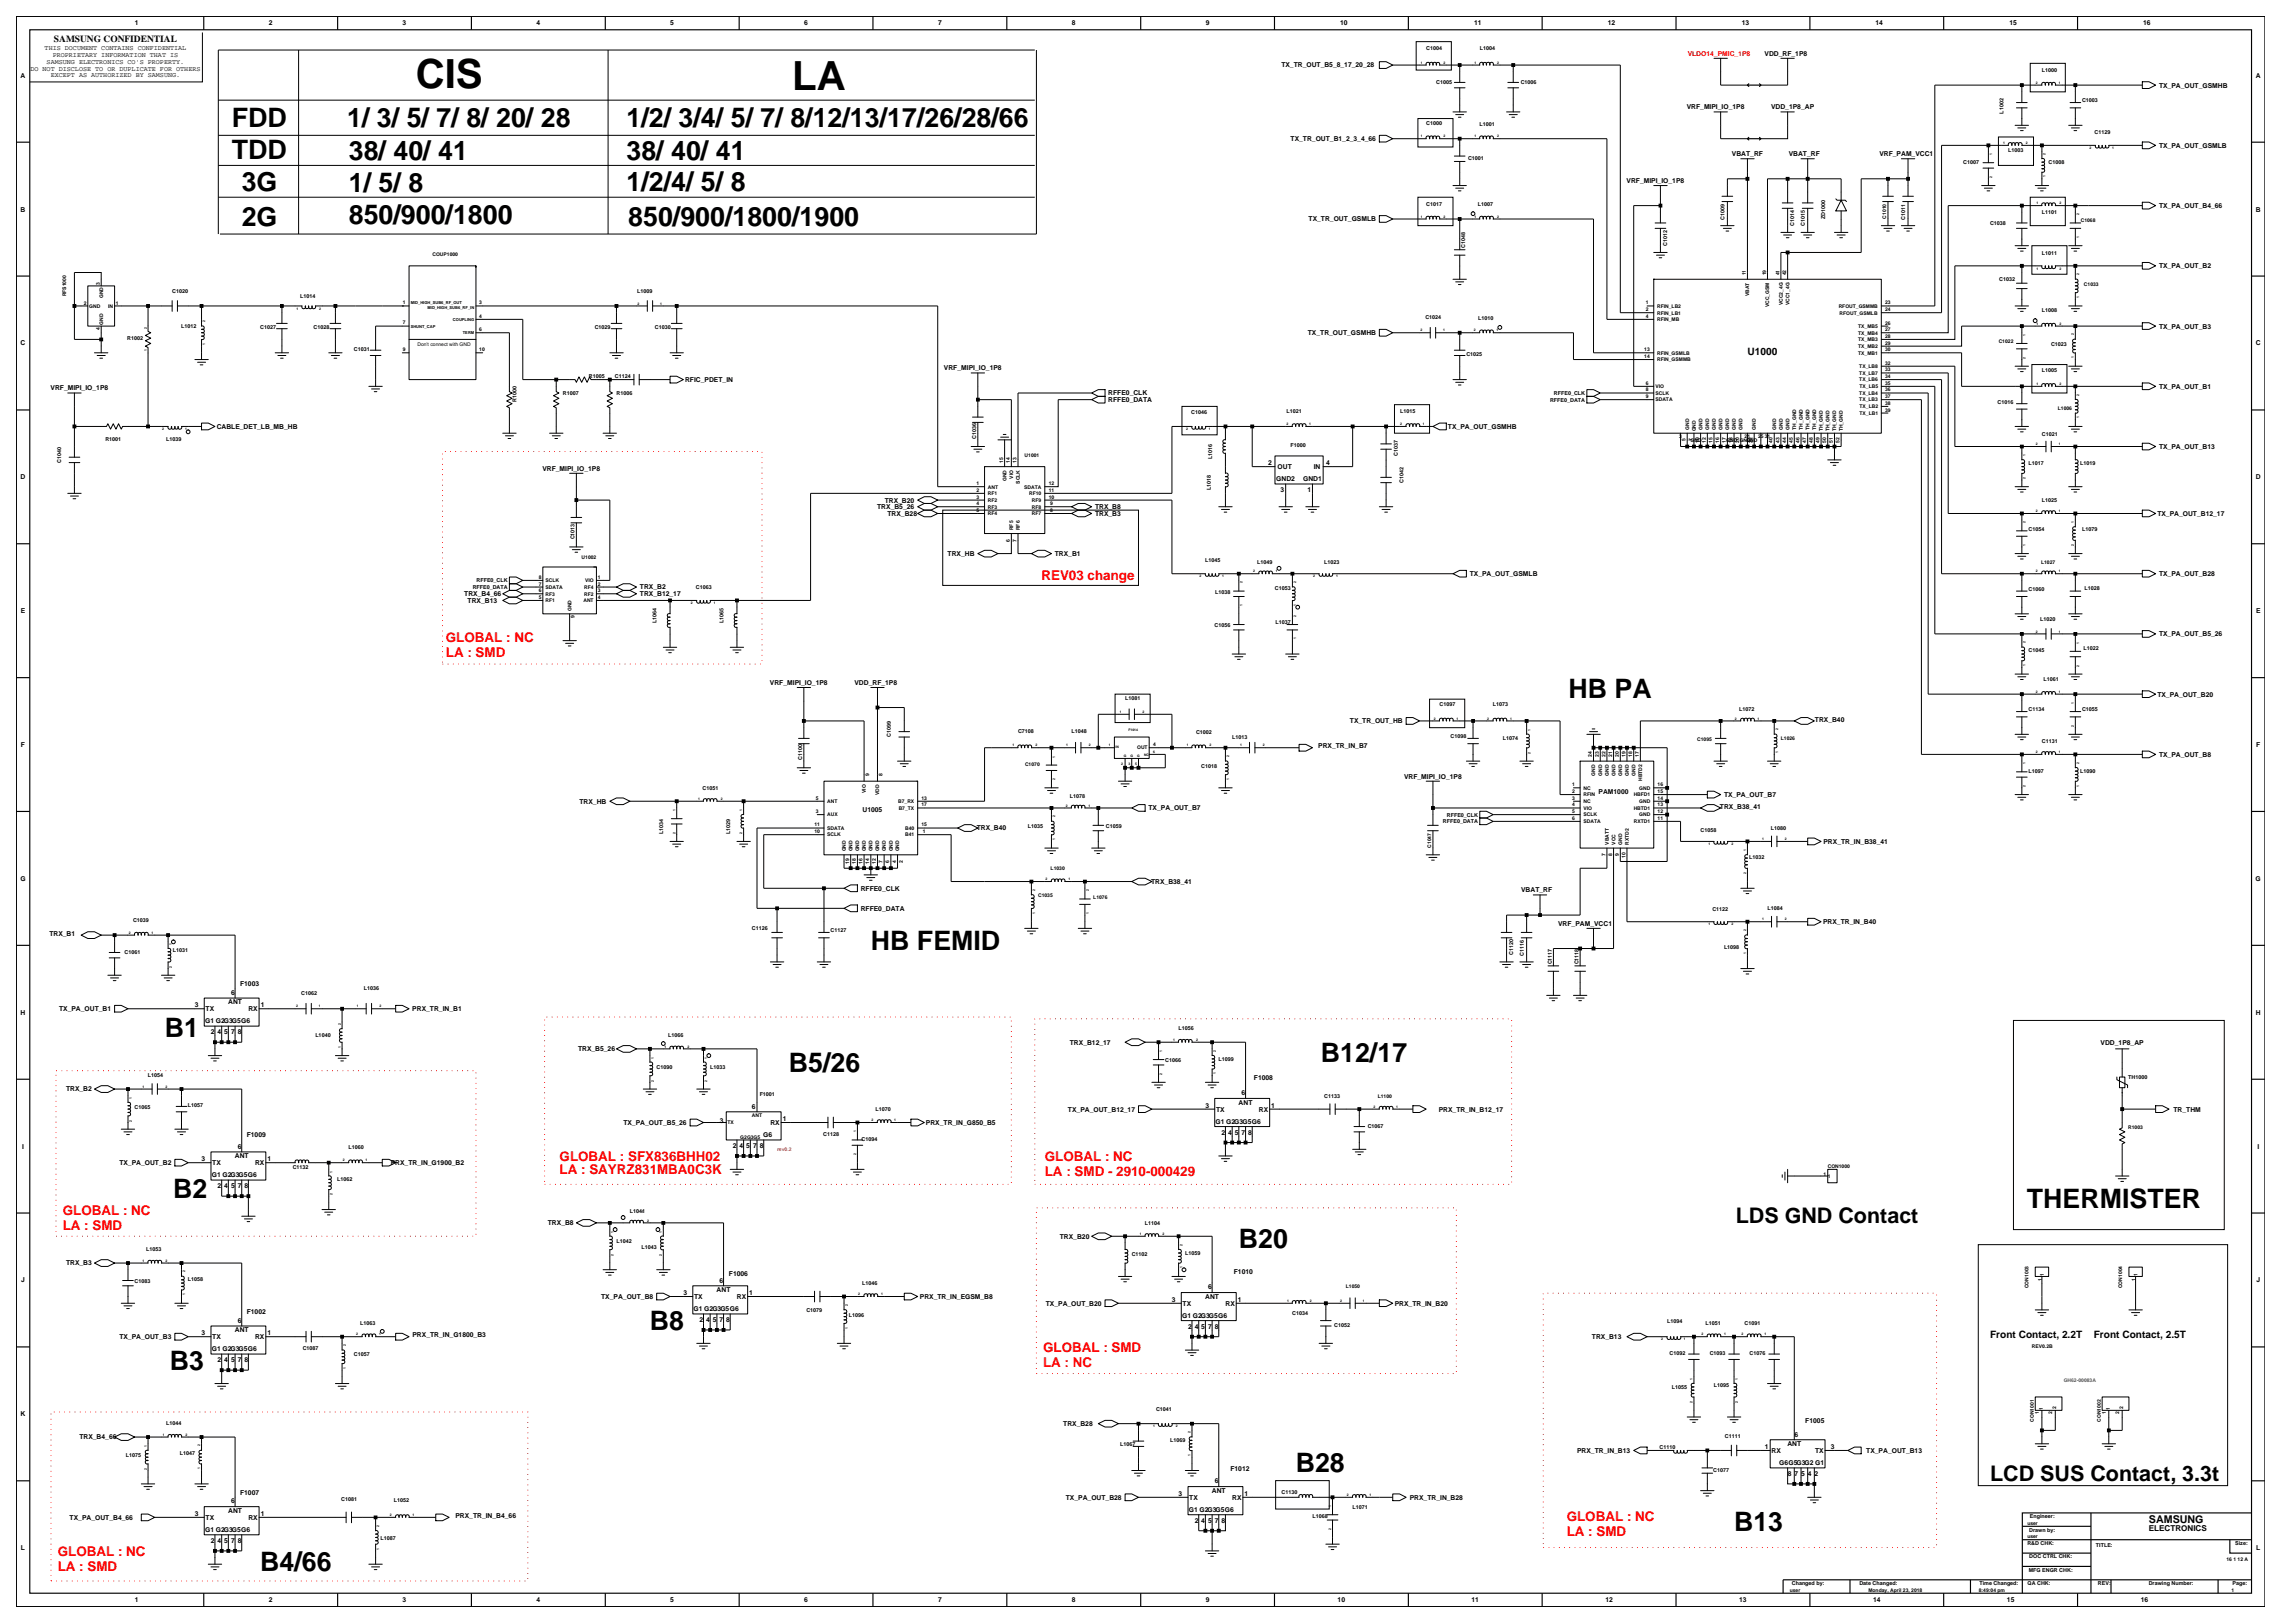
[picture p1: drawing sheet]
<svg xmlns="http://www.w3.org/2000/svg" width="420mm" height="297mm" viewBox="0 0 420 297" stroke-linecap="round" stroke-linejoin="round" font-family="sans-serif">
<defs><g id="words">
<g font-size="7.4">
<text x="76.1" y="16.2">CIS</text>
<text x="145" y="16.5">LA</text>
</g>
<g font-size="4.9">
<text x="42.4" y="23.2">FDD</text>
<text x="63.5" y="23.2">1/ 3/ 5/ 7/ 8/ 20/ 28</text>
<text x="114.7" y="23.2">1/2/ 3/4/ 5/ 7/ 8/12/13/17/26/28/66</text>
<text x="42.4" y="29.1">TDD</text>
<text x="63.8" y="29.4">38/ 40/ 41</text>
<text x="114.7" y="29.4">38/ 40/ 41</text>
<text x="44.2" y="34.9">3G</text>
<text x="63.8" y="35.2">1/ 5/ 8</text>
<text x="114.7" y="34.9">1/2/4/ 5/ 8</text>
<text x="44.2" y="41.3">2G</text>
<text x="63.8" y="41">850/900/1800</text>
<text x="115" y="41.3">850/900/1800/1900</text>
<text x="287" y="127.6">HB PA</text>
<text x="159.4" y="173.9">HB FEMID</text>
<text x="30.2" y="189.8">B1</text>
<text x="144.4" y="196.2">B5/26</text>
<text x="241.7" y="194.4">B12/17</text>
<text x="31.7" y="219.2">B2</text>
<text x="370.9" y="221">THERMISTER</text>
<text x="226.7" y="228.4">B20</text>
<text x="118.9" y="243.4">B8</text>
<text x="31.1" y="250.7">B3</text>
<text x="237.1" y="269.4">B28</text>
<text x="317.3" y="280.1">B13</text>
<text x="47.6" y="287.5">B4/66</text>
</g>
<g font-size="3.9">
<text x="317.7" y="223.8">LDS GND Contact</text>
<text x="364.2" y="270.9">LCD SUS Contact, 3.3t</text>
</g>
<g font-size="2.5" fill="#f00">
<text x="190.6" y="106.2">REV03 change</text>
<text x="81.6" y="117.5">GLOBAL : NC</text>
<text x="81.6" y="120.3">LA : SMD</text>
<text x="102.4" y="212.4">GLOBAL : SFX836BHH02</text>
<text x="102.4" y="214.9">LA : SAYRZ831MBA0C3K</text>
<text x="191.2" y="212.4">GLOBAL : NC</text>
<text x="191.2" y="215.2">LA : SMD - 2910-000429</text>
<text x="11.5" y="222.2">GLOBAL : NC</text>
<text x="11.5" y="225">LA : SMD</text>
<text x="190.9" y="250.1">LA : NC</text>
<text x="190.9" y="247.4">GLOBAL : SMD</text>
<text x="286.7" y="281">LA : SMD</text>
<text x="286.7" y="278.3">GLOBAL : NC</text>
<text x="10.6" y="284.7">GLOBAL : NC</text>
<text x="10.6" y="287.5">LA : SMD</text>
</g>
<text font-size="2" x="393.3" y="278.8">SAMSUNG</text>
<g font-size="1.9">
<text x="319.8" y="64.9">U1000</text>
<text x="364.2" y="244.9">Front Contact, 2.2T</text>
<text x="383.2" y="244.9">Front Contact, 2.5T</text>
</g>
<text font-size="1.7" x="9.9" y="7.7">SAMSUNG CONFIDENTIAL</text>
<text font-size="1.5" x="393.3" y="280.1">ELECTRONICS</text>
<g font-size="1.2">
<text x="24.7" y="4.7">1</text>
<text x="49.2" y="4.7">2</text>
<text x="73.7" y="4.7">3</text>
<text x="98.2" y="4.7">4</text>
<text x="122.7" y="4.7">5</text>
<text x="147.2" y="4.7">6</text>
<text x="171.7" y="4.7">7</text>
<text x="196.2" y="4.7">8</text>
<text x="220.7" y="4.7">9</text>
<text x="245.3" y="4.7">10</text>
<text x="269.8" y="4.7">11</text>
<text x="294.3" y="4.7">12</text>
<text x="318.7" y="4.7">13</text>
<text x="343.2" y="4.7">14</text>
<text x="367.7" y="4.7">15</text>
<text x="392.2" y="4.7">16</text>
<text x="8.2" y="9.2">THIS DOCUMENT CONTAINS CONFIDENTIAL</text>
<text x="8.5" y="11.7">SAMSUNG ELECTRONICS CO'S PROPERTY.</text>
<text x="9.6" y="10.5">PROPRIETARY INFORMATION THAT IS</text>
<text x="322.9" y="10.2">VDD_RF_1P8</text>
<text x="3.8" y="14.2">A</text>
<text x="5.6" y="12.9">DO NOT DISCLOSE TO OR DUPLICATE FOR OTHERS</text>
<text x="9.3" y="14.1">EXCEPT AS AUTHORIZED BY SAMSUNG.</text>
<text x="234.5" y="12.3">TX_TR_OUT_B5_8_17_20_28</text>
<text x="395.1" y="16">TX_PA_OUT_GSMHB</text>
<text x="412.8" y="14.2">A</text>
<text x="308.7" y="20">VRF_MIPI_IO_1P8</text>
<text x="324.1" y="20">VDD_1P8_AP</text>
<text x="236.2" y="25.8">TX_TR_OUT_B1_2_3_4_66</text>
<text x="316.9" y="28.6">VBAT_RF</text>
<text x="327.4" y="28.6">VBAT_RF</text>
<text x="343.9" y="28.6">VRF_PAM_VCC1</text>
<text x="395.1" y="27">TX_PA_OUT_GSMLB</text>
<text x="297.7" y="33.5">VRF_MIPI_IO_1P8</text>
<text x="3.8" y="38.7">B</text>
<text x="239.5" y="40.5">TX_TR_OUT_GSMLB</text>
<text x="395.1" y="38.1">TX_PA_OUT_B4_66</text>
<text x="412.8" y="38.7">B</text>
<text x="395.1" y="49.1">TX_PA_OUT_B2</text>
<text x="3.8" y="63.2">C</text>
<text x="239.3" y="61.3">TX_TR_OUT_GSMHB</text>
<text x="395.1" y="60.1">TX_PA_OUT_B3</text>
<text x="412.8" y="63.2">C</text>
<text x="9.3" y="71.4">VRF_MIPI_IO_1P8</text>
<text x="125.4" y="69.9">RFIC_PDET_IN</text>
<text x="172.7" y="67.8">VRF_MIPI_IO_1P8</text>
<text x="395.1" y="71.1">TX_PA_OUT_B1</text>
<text x="202.8" y="73.6">RFFE0_DATA</text>
<text x="202.8" y="72.4">RFFE0_CLK</text>
<text x="39.7" y="78.5">CABLE_DET_LB_MB_HB</text>
<text x="265" y="78.5">TX_PA_OUT_GSMHB</text>
<text x="395.1" y="82.1">TX_PA_OUT_B13</text>
<text x="3.8" y="87.7">D</text>
<text x="99.3" y="86.1">VRF_MIPI_IO_1P8</text>
<text x="232.1" y="85.1">2</text>
<text x="233.6" y="88.1">GND2</text>
<text x="233.8" y="85.8">OUT</text>
<text x="238.5" y="88.1">GND1</text>
<text x="240.4" y="85.8">IN</text>
<text x="242.7" y="85.1">4</text>
<text x="412.8" y="87.7">D</text>
<text x="160.5" y="93.2">TRX_B5_26</text>
<text x="161.9" y="92">TRX_B20</text>
<text x="162.4" y="94.4">TRX_B28</text>
<text x="200.4" y="94.4">TRX_B3</text>
<text x="200.4" y="93.2">TRX_B8</text>
<text x="234.4" y="90">3</text>
<text x="239.3" y="90">1</text>
<text x="394.8" y="94.4">TX_PA_OUT_B12_17</text>
<text x="173.4" y="101.7">TRX_HB</text>
<text x="193" y="101.7">TRX_B1</text>
<text x="117.1" y="107.9">TRX_B2</text>
<text x="269" y="105.4">TX_PA_OUT_GSMLB</text>
<text x="395.1" y="105.4">TX_PA_OUT_B28</text>
<text x="3.8" y="112.2">E</text>
<text x="85" y="109.1">TRX_B4_66</text>
<text x="85.6" y="110.3">TRX_B13</text>
<text x="117.1" y="109.1">TRX_B12_17</text>
<text x="412.9" y="112.2">E</text>
<text x="395.1" y="116.4">TX_PA_OUT_B5_26</text>
<text x="140.9" y="125.3">VRF_MIPI_IO_1P8</text>
<text x="156.4" y="125.3">VDD_RF_1P8</text>
<text x="394.8" y="127.5">TX_PA_OUT_B20</text>
<text x="3.8" y="136.7">F</text>
<text x="241.2" y="137">PRX_TR_IN_B7</text>
<text x="247" y="132.4">TX_TR_OUT_HB</text>
<text x="332.1" y="132.1">TRX_B40</text>
<text x="412.9" y="136.7">F</text>
<text x="257" y="142.5">VRF_MIPI_IO_1P8</text>
<text x="395.1" y="138.5">TX_PA_OUT_B8</text>
<text x="106" y="147.1">TRX_HB</text>
<text x="157.8" y="148.6">U1005</text>
<text x="210.2" y="148.3">TX_PA_OUT_B7</text>
<text x="292.5" y="145.2">PAM1000</text>
<text x="314.8" y="148">TRX_B38_41</text>
<text x="315.5" y="145.8">TX_PA_OUT_B7</text>
<text x="178.7" y="152">TRX_B40</text>
<text x="333.7" y="154.4">PRX_TR_IN_B38_41</text>
<text x="3.7" y="161.2">G</text>
<text x="210.7" y="161.8">TRX_B38_41</text>
<text x="412.8" y="161.2">G</text>
<text x="157.5" y="166.7">RFFE0_DATA</text>
<text x="157.5" y="163">RFFE0_CLK</text>
<text x="278.4" y="163.3">VBAT_RF</text>
<text x="9" y="171.3">TRX_B1</text>
<text x="285.2" y="169.4">VRF_PAM_VCC1</text>
<text x="333.6" y="169.1">PRX_TR_IN_B40</text>
<text x="3.8" y="185.7">H</text>
<text x="10.8" y="185">TX_PA_OUT_B1</text>
<text x="35.7" y="184.3">3</text>
<text x="37.6" y="185">TX</text>
<text x="41.8" y="183.7">ANT</text>
<text x="42.3" y="182">6</text>
<text x="43.9" y="180.4">F1003</text>
<text x="45.5" y="185">RX</text>
<text x="47.7" y="184.3">1</text>
<text x="75.5" y="185">PRX_TR_IN_B1</text>
<text x="412.8" y="185.7">H</text>
<text x="37.5" y="187.3">G1 G2G3G5G6</text>
<text x="38.6" y="189.2">2 4</text>
<text x="41" y="189.2">5</text>
<text x="42.3" y="189.2">7 8</text>
<text x="195.8" y="191.2">TRX_B12_17</text>
<text x="384.4" y="191.2">VDD_1P8_AP</text>
<text x="105.8" y="192.4">TRX_B5_26</text>
<text x="229.5" y="197.6">F1008</text>
<text x="12.1" y="199.7">TRX_B2</text>
<text x="137.6" y="202.9">6</text>
<text x="195.4" y="203.4">TX_PA_OUT_B12_17</text>
<text x="220.6" y="202.7">3</text>
<text x="222.5" y="203.4">TX</text>
<text x="226.7" y="202.1">ANT</text>
<text x="227.2" y="200.4">6</text>
<text x="230.4" y="203.4">RX</text>
<text x="232.6" y="202.7">1</text>
<text x="263.3" y="203.4">PRX_TR_IN_B12_17</text>
<text x="397.8" y="203.4">TR_THM</text>
<text x="45.2" y="208">F1009</text>
<text x="114.1" y="205.8">TX_PA_OUT_B5_26</text>
<text x="131.7" y="205.4">3</text>
<text x="139.7" y="208.1">G6</text>
<text x="141" y="205.8">RX</text>
<text x="143.2" y="205.2">1</text>
<text x="169.5" y="205.8">PRX_TR_IN_G850_B5</text>
<text x="222.5" y="205.7">G1 G2G3G5G6</text>
<text x="223.5" y="207.6">2 4</text>
<text x="226" y="207.6">5</text>
<text x="227.2" y="207.6">7 8</text>
<text x="4" y="210.2">I</text>
<text x="21.8" y="213.2">TX_PA_OUT_B2</text>
<text x="36.9" y="212.5">3</text>
<text x="38.8" y="215.4">G1 G2G3G5G6</text>
<text x="38.8" y="213.2">TX</text>
<text x="43" y="211.9">ANT</text>
<text x="43.5" y="210.2">6</text>
<text x="46.7" y="213.2">RX</text>
<text x="48.9" y="212.5">1</text>
<text x="71.5" y="213.2">PRX_TR_IN_G1900_B2</text>
<text x="134.1" y="210.1">2 4</text>
<text x="136.6" y="210.1">5 7</text>
<text x="139" y="210.1">8</text>
<text x="413.1" y="210.2">I</text>
<text x="39.8" y="217.4">2</text>
<text x="41" y="217.4">4 5</text>
<text x="43.5" y="217.4">7</text>
<text x="44.7" y="217.4">8</text>
<text x="100.3" y="224.2">TRX_B8</text>
<text x="194" y="226.7">TRX_B20</text>
<text x="12.1" y="231.6">TRX_B3</text>
<text x="133.4" y="233.5">F1006</text>
<text x="225.8" y="233.1">F1010</text>
<text x="3.9" y="234.7">J</text>
<text x="110" y="237.7">TX_PA_OUT_B8</text>
<text x="125.1" y="237">3</text>
<text x="126.9" y="239.9">G1 G2G3G5G6</text>
<text x="127" y="237.7">TX</text>
<text x="131.1" y="236.4">ANT</text>
<text x="131.7" y="234.7">6</text>
<text x="134.9" y="237.7">RX</text>
<text x="137.1" y="237">1</text>
<text x="168.3" y="237.7">PRX_TR_IN_EGSM_B8</text>
<text x="191.4" y="238.9">TX_PA_OUT_B20</text>
<text x="214.5" y="238.2">3</text>
<text x="216.4" y="238.9">TX</text>
<text x="220.6" y="237.6">ANT</text>
<text x="221.1" y="235.9">6</text>
<text x="224.3" y="238.9">RX</text>
<text x="226.5" y="238.2">1</text>
<text x="255.2" y="238.9">PRX_TR_IN_B20</text>
<text x="412.9" y="234.7">J</text>
<text x="21.8" y="245">TX_PA_OUT_B3</text>
<text x="36.9" y="244.4">3</text>
<text x="38.8" y="245">TX</text>
<text x="43" y="243.8">ANT</text>
<text x="43.5" y="242">6</text>
<text x="45.2" y="240.4">F1002</text>
<text x="46.7" y="245">RX</text>
<text x="48.9" y="244.4">1</text>
<text x="75.5" y="244.7">PRX_TR_IN_G1800_B3</text>
<text x="128" y="241.9">2</text>
<text x="129.2" y="241.9">4</text>
<text x="130.5" y="241.9">5</text>
<text x="131.7" y="241.9">7 8</text>
<text x="216.3" y="241.2">G1 G2G3G5G6</text>
<text x="217.4" y="243.1">2 4</text>
<text x="219.9" y="243.1">5</text>
<text x="221.1" y="243.1">7 8</text>
<text x="291.3" y="245">TRX_B13</text>
<text x="38.8" y="247.3">G1 G2G3G5G6</text>
<text x="39.8" y="249.3">2 4</text>
<text x="42.3" y="249.3">5</text>
<text x="43.5" y="249.3">7 8</text>
<text x="3.8" y="259.2">K</text>
<text x="14.5" y="263.4">TRX_B4_66</text>
<text x="194.6" y="261">TRX_B28</text>
<text x="328.4" y="262.9">6</text>
<text x="330.4" y="260.4">F1005</text>
<text x="225.2" y="269.2">F1012</text>
<text x="288.6" y="265.9">PRX_TR_IN_B13</text>
<text x="323" y="265.2">1</text>
<text x="324.2" y="265.9">RX</text>
<text x="325.6" y="268.1">G6G5G3G2 G1</text>
<text x="327.1" y="264.6">ANT</text>
<text x="332.2" y="265.9">TX</text>
<text x="335" y="265.2">3</text>
<text x="341.5" y="265.9">TX_PA_OUT_B13</text>
<text x="42.3" y="275.1">6</text>
<text x="43.9" y="273.5">F1007</text>
<text x="195.1" y="274.4">TX_PA_OUT_B28</text>
<text x="215.7" y="273.7">3</text>
<text x="217.6" y="274.4">TX</text>
<text x="221.8" y="273.2">ANT</text>
<text x="222.3" y="271.4">6</text>
<text x="225.5" y="274.4">RX</text>
<text x="227.7" y="273.7">1</text>
<text x="258" y="274.4">PRX_TR_IN_B28</text>
<text x="327.2" y="270.1">8</text>
<text x="328.4" y="270.1">7</text>
<text x="329.6" y="270.1">5</text>
<text x="330.9" y="270.1">4</text>
<text x="332.1" y="270.1">2</text>
<text x="12.7" y="278.1">TX_PA_OUT_B4_66</text>
<text x="35.7" y="277.4">3</text>
<text x="37.5" y="280.4">G1 G2G3G5G6</text>
<text x="37.6" y="278.1">TX</text>
<text x="41.8" y="276.8">ANT</text>
<text x="45.5" y="278.1">RX</text>
<text x="47.7" y="277.4">1</text>
<text x="83.3" y="277.8">PRX_TR_IN_B4_66</text>
<text x="217.6" y="276.7">G1 G2G3G5G6</text>
<text x="218.6" y="278.6">2</text>
<text x="219.9" y="278.6">4</text>
<text x="221.1" y="278.6">5</text>
<text x="222.3" y="278.6">7</text>
<text x="223.5" y="278.6">8</text>
<text x="3.8" y="283.7">L</text>
<text x="38.6" y="282.3">2</text>
<text x="39.8" y="282.3">4 5</text>
<text x="42.3" y="282.3">7</text>
<text x="43.5" y="282.3">8</text>
<text x="412.9" y="283.7">L</text>
<text x="24.7" y="293.2">1</text>
<text x="49.2" y="293.2">2</text>
<text x="73.7" y="293.2">3</text>
<text x="98.2" y="293.2">4</text>
<text x="122.7" y="293.2">5</text>
<text x="147.2" y="293.2">6</text>
<text x="171.7" y="293.2">7</text>
<text x="196.2" y="293.2">8</text>
<text x="220.7" y="293.2">9</text>
<text x="244.8" y="293.2">10</text>
<text x="269.3" y="293.2">11</text>
<text x="293.8" y="293.2">12</text>
<text x="318.3" y="293.2">13</text>
<text x="342.8" y="293.2">14</text>
<text x="367.3" y="293.2">15</text>
<text x="391.8" y="293.2">16</text>
</g>
<text font-size="1.2" fill="#f00" x="308.9" y="10.2">VLDO14_PMIC_1P8</text>
<g font-size="1">
<text x="261" y="9.2">C1004</text>
<text x="270.8" y="9.2">L1004</text>
<text x="262.9" y="15.4">C1005</text>
<text x="278.3" y="15.4">C1006</text>
<text x="373.7" y="13.1">L1000</text>
<text x="261" y="22.9">C1000</text>
<text x="270.8" y="23">L1001</text>
<text x="366.6" y="20.8" transform="rotate(-90 366.6 20.8)">L1002</text>
<text x="381" y="18.7">C1003</text>
<text x="268.7" y="29.4">C1001</text>
<text x="367.5" y="27.8">L1003</text>
<text x="374.9" y="30">C1008</text>
<text x="383.3" y="24.6">C1129</text>
<text x="359.3" y="30.1">C1007</text>
<text x="261" y="37.6">C1017</text>
<text x="270.5" y="37.6">L1007</text>
<text x="315.6" y="40.2" transform="rotate(-90 315.6 40.2)">C1009</text>
<text x="328.4" y="41.3" transform="rotate(-90 328.4 41.3)">C1014</text>
<text x="330.3" y="41.3" transform="rotate(-90 330.3 41.3)">C1015</text>
<text x="334" y="40.1" transform="rotate(-90 334 40.1)">ZD1000</text>
<text x="348.7" y="40.2" transform="rotate(-90 348.7 40.2)">C1011</text>
<text x="364.2" y="41.1">C1038</text>
<text x="373.7" y="39.3">L1101</text>
<text x="268.1" y="45.4" transform="rotate(-90 268.1 45.4)">C1048</text>
<text x="305.1" y="45" transform="rotate(-90 305.1 45)">C1012</text>
<text x="373.7" y="46.6">L1011</text>
<text x="31.5" y="53.5">C1020</text>
<text x="116.6" y="53.5">L1009</text>
<text x="365.9" y="51.5">C1032</text>
<text x="33.2" y="60">L1012</text>
<text x="54.9" y="54.5">L1014</text>
<text x="260.9" y="58.4">C1024</text>
<text x="270.5" y="58.5">L1010</text>
<text x="373.7" y="57">L1008</text>
<text x="23.3" y="62.2">R1002</text>
<text x="47.6" y="60.3">C1027</text>
<text x="57.4" y="60.3">C1028</text>
<text x="64.8" y="64.3">C1031</text>
<text x="108.8" y="60.3">C1029</text>
<text x="119.9" y="60.3">C1030</text>
<text x="268.4" y="65.2">C1025</text>
<text x="375.4" y="63.3">C1023</text>
<text x="107.8" y="69.2">R1005</text>
<text x="112.5" y="69.2">C1124</text>
<text x="373.7" y="68">L1005</text>
<text x="94.5" y="73.6" transform="rotate(-90 94.5 73.6)">R1000</text>
<text x="103" y="72.2">R1007</text>
<text x="112.8" y="72.2">R1006</text>
<text x="218" y="75.7">C1046</text>
<text x="235.4" y="75.6">L1021</text>
<text x="256.2" y="75.6">L1015</text>
<text x="283.7" y="73.5">RFFE0_DATA</text>
<text x="284.4" y="72.3">RFFE0_CLK</text>
<text x="365.6" y="73.8">C1016</text>
<text x="19.3" y="80.7">R1001</text>
<text x="30.4" y="80.7">L1039</text>
<text x="178.6" y="80.3" transform="rotate(-90 178.6 80.3)">C1036</text>
<text x="236.2" y="81.8">F1000</text>
<text x="255.8" y="83.4" transform="rotate(-90 255.8 83.4)">C1037</text>
<text x="373.7" y="79.9">C1021</text>
<text x="11.2" y="84.6" transform="rotate(-90 11.2 84.6)">C1040</text>
<text x="221.6" y="89.7" transform="rotate(-90 221.6 89.7)">L1018</text>
<text x="221.8" y="84" transform="rotate(-90 221.8 84)">L1016</text>
<text x="256.8" y="88.3" transform="rotate(-90 256.8 88.3)">C1042</text>
<text x="371.2" y="85.1">L1017</text>
<text x="380.7" y="85.1">L1019</text>
<text x="373.7" y="91.8">L1025</text>
<text x="105.2" y="98.7" transform="rotate(-90 105.2 98.7)">C1013</text>
<text x="371.2" y="97.1">C1054</text>
<text x="381" y="97.1">L1079</text>
<text x="86.5" y="107.8">RFFE0_DATA</text>
<text x="87.2" y="106.6">RFFE0_CLK</text>
<text x="127.4" y="107.8">C1063</text>
<text x="220.5" y="102.9">L1045</text>
<text x="230.1" y="103.1">L1049</text>
<text x="242.3" y="103.1">L1023</text>
<text x="381.5" y="108">L1028</text>
<text x="222.4" y="108.7">L1038</text>
<text x="233.3" y="108">C1053</text>
<text x="371.2" y="108.1">C1060</text>
<text x="373.4" y="113.7">L1020</text>
<text x="120.2" y="114" transform="rotate(-90 120.2 114)">L1064</text>
<text x="132.4" y="114" transform="rotate(-90 132.4 114)">L1065</text>
<text x="222.3" y="114.8">C1056</text>
<text x="233.4" y="114.2">L1037</text>
<text x="371.2" y="119.4">C1045</text>
<text x="381.3" y="118.9">L1022</text>
<text x="374" y="124.6">L1061</text>
<text x="205.9" y="128">L1081</text>
<text x="263.5" y="129.2">C1097</text>
<text x="273.2" y="129.2">L1073</text>
<text x="318.3" y="130.1">L1072</text>
<text x="371.2" y="130.2">C1134</text>
<text x="381" y="130.2">C1055</text>
<text x="163" y="134.9" transform="rotate(-90 163 134.9)">C1099</text>
<text x="186.3" y="134.2">C7108</text>
<text x="196.1" y="134.2">L1048</text>
<text x="218.9" y="134.4">C1002</text>
<text x="225.5" y="135.3">L1013</text>
<text x="265.4" y="135.1">C1098</text>
<text x="275" y="135.4">L1074</text>
<text x="373.7" y="135.9">C1131</text>
<text x="146.8" y="139.1" transform="rotate(-90 146.8 139.1)">C1100</text>
<text x="219.8" y="140.5">C1018</text>
<text x="371.2" y="141.4">L1097</text>
<text x="380.7" y="141.4">L1090</text>
<text x="128.6" y="144.5">C1051</text>
<text x="195.8" y="146">L1078</text>
<text x="264.8" y="149.4">RFFE0_CLK</text>
<text x="121.4" y="152.6" transform="rotate(-90 121.4 152.6)">L1034</text>
<text x="133.6" y="152.6" transform="rotate(-90 133.6 152.6)">L1029</text>
<text x="188.1" y="151.5">L1035</text>
<text x="202.4" y="151.5">C1059</text>
<text x="264.1" y="150.7">RFFE0_DATA</text>
<text x="311.2" y="152.2">C1058</text>
<text x="324.1" y="151.8">L1080</text>
<text x="320.1" y="157.1">L1032</text>
<text x="313.4" y="166.6">C1122</text>
<text x="323.5" y="166.5">L1084</text>
<text x="24.3" y="168.7">C1039</text>
<text x="137.6" y="170.2">C1126</text>
<text x="152" y="170.5">C1127</text>
<text x="315.5" y="173.6">L1098</text>
<text x="22.8" y="174.6">C1061</text>
<text x="31.6" y="174.3">L1031</text>
<text x="276.9" y="174.8" transform="rotate(-90 276.9 174.8)">C1120</text>
<text x="278.9" y="174.9" transform="rotate(-90 278.9 174.9)">C1116</text>
<text x="284" y="176.5" transform="rotate(-90 284 176.5)">C1117</text>
<text x="288.9" y="176.5" transform="rotate(-90 288.9 176.5)">C1118</text>
<text x="55.1" y="182.1">C1062</text>
<text x="66.6" y="181.2">L1036</text>
<text x="57.7" y="189.8">L1040</text>
<text x="122.3" y="189.8">L1066</text>
<text x="215.7" y="188.6">L1056</text>
<text x="27" y="197.1">L1054</text>
<text x="120.2" y="195.6">C1090</text>
<text x="130" y="195.6">L1033</text>
<text x="213.3" y="194.4">C1066</text>
<text x="223" y="194.1">L1099</text>
<text x="389.5" y="197.4">TH1000</text>
<text x="24.6" y="203">C1065</text>
<text x="34.4" y="202.7">L1057</text>
<text x="139" y="200.6">F1001</text>
<text x="160.2" y="203.3">L1070</text>
<text x="242.3" y="200.9">C1133</text>
<text x="150.6" y="207.9">C1128</text>
<text x="157.7" y="208.8">C1094</text>
<text x="250.3" y="206.3">C1067</text>
<text x="53.6" y="214">C1132</text>
<text x="63.8" y="210.3">L1060</text>
<text x="61.7" y="216.1">L1062</text>
<text x="115.3" y="221.9">L1041</text>
<text x="112.8" y="227.5">L1042</text>
<text x="209.5" y="224.1">L1104</text>
<text x="26.7" y="229">L1053</text>
<text x="117.4" y="228.5">L1043</text>
<text x="207.1" y="229.9">C1102</text>
<text x="216.9" y="229.6">L1059</text>
<text x="24.6" y="234.8">C1083</text>
<text x="34.4" y="234.5">L1058</text>
<text x="147.6" y="240">C1079</text>
<text x="157.8" y="235.1">L1046</text>
<text x="65.9" y="242.4">L1063</text>
<text x="155.3" y="240.9">L1096</text>
<text x="236.5" y="240.6">C1034</text>
<text x="244.2" y="242.8">C1052</text>
<text x="305.1" y="242.1">L1094</text>
<text x="312.1" y="242.4">L1051</text>
<text x="319.3" y="242.5">C1091</text>
<text x="55.4" y="247.1">C1087</text>
<text x="64.8" y="248.1">C1057</text>
<text x="305.6" y="248">C1092</text>
<text x="312.9" y="248">C1093</text>
<text x="320.2" y="248">C1076</text>
<text x="306" y="254.1">L1055</text>
<text x="313.6" y="253.9">L1095</text>
<text x="30.4" y="260.8">L1044</text>
<text x="211.6" y="258.2">C1041</text>
<text x="214.2" y="263.9">L1069</text>
<text x="315.7" y="263.1">C1111</text>
<text x="23.1" y="266.6">L1075</text>
<text x="32.9" y="266.3">L1047</text>
<text x="205" y="264.6">L1067</text>
<text x="303.7" y="265.1">C1110</text>
<text x="313.5" y="269.4">C1077</text>
<text x="62.5" y="274.6">C1081</text>
<text x="72.1" y="274.9">L1052</text>
<text x="234.5" y="273.4">C1130</text>
<text x="69.7" y="281.7">L1087</text>
<text x="240.2" y="277.8">L1068</text>
<text x="247.5" y="276.1">L1071</text>
<text x="371.4" y="280.2">Drawn by:</text>
<text x="371.5" y="277.8">Engineer:</text>
<text x="371" y="282.7">R&amp;D CHK:</text>
<text x="371.3" y="287.6">MFG ENGR CHK:</text>
<text x="371.4" y="285.2">DOC CTRL CHK:</text>
<text x="383.6" y="283">TITLE:</text>
<text x="409.1" y="282.7">Size:</text>
<text x="327.9" y="290.1">Changed by:</text>
<text x="340.3" y="290.1">Date Changed:</text>
<text x="362.2" y="290.1">Time Changed:</text>
<text x="371.1" y="290.1">QA CHK:</text>
<text x="383.9" y="290.1">REV:</text>
<text x="393.2" y="290.1">Drawing Number:</text>
<text x="408.6" y="290.1">Page:</text>
</g>
<g font-size=".9">
<text x="345.2" y="40" transform="rotate(-90 345.2 40)">C1010</text>
<text x="380.8" y="40.7">C1068</text>
<text x="79.1" y="46.8">COUP1000</text>
<text x="18.3" y="52.1" transform="rotate(-90 18.3 52.1)">3</text>
<text x="319.5" y="50.4" transform="rotate(-90 319.5 50.4)">11</text>
<text x="323.2" y="50.4" transform="rotate(-90 323.2 50.4)">19</text>
<text x="325.6" y="50.4" transform="rotate(-90 325.6 50.4)">41</text>
<text x="326.9" y="50.4" transform="rotate(-90 326.9 50.4)">42</text>
<text x="381.4" y="52.3">C1033</text>
<text x="12.1" y="54.3" transform="rotate(-90 12.1 54.3)">RFS1000</text>
<text x="15.3" y="55.7">2</text>
<text x="16.3" y="56.3">GND</text>
<text x="18.9" y="59.4" transform="rotate(-90 18.9 59.4)">GND</text>
<text x="18.9" y="54.6" transform="rotate(-90 18.9 54.6)">GND</text>
<text x="19.8" y="56.3">IN</text>
<text x="21.2" y="55.7">1</text>
<text x="73.7" y="55.7">1</text>
<text x="73.7" y="59.4">7</text>
<text x="87.7" y="55.7">3</text>
<text x="87.7" y="58.1">4</text>
<text x="301.2" y="58.2">4</text>
<text x="301.2" y="56.9">2</text>
<text x="301.2" y="55.7">1</text>
<text x="303.3" y="58.8">RFIN_MB</text>
<text x="303.3" y="57.6">RFIN_LB1</text>
<text x="303.3" y="56.3">RFIN_LB2</text>
<text x="320.1" y="54.2" transform="rotate(-90 320.1 54.2)">VBAT</text>
<text x="323.8" y="56.2" transform="rotate(-90 323.8 56.2)">VCC_GSM</text>
<text x="326.2" y="55.9" transform="rotate(-90 326.2 55.9)">VCC2_4G</text>
<text x="327.5" y="55.9" transform="rotate(-90 327.5 55.9)">VCC1_4G</text>
<text x="336.5" y="56.3">RFOUT_GSMMB</text>
<text x="336.6" y="57.6">RFOUT_GSMLB</text>
<text x="345" y="56.9">24</text>
<text x="345" y="59.4">26</text>
<text x="345" y="55.7">23</text>
<text x="18.3" y="60.4" transform="rotate(-90 18.3 60.4)">4</text>
<text x="73.7" y="64.3">9</text>
<text x="76.4" y="63.3">Don't connect with GND</text>
<text x="87.7" y="64.3">10</text>
<text x="87.7" y="60.6">6</text>
<text x="300.9" y="64.3">13</text>
<text x="300.9" y="65.5">14</text>
<text x="303.3" y="64.9">RFIN_GSMLB</text>
<text x="340.1" y="60">TX_MB5</text>
<text x="340.1" y="61.2">TX_MB4</text>
<text x="340.1" y="62.4">TX_MB3</text>
<text x="340.1" y="63.7">TX_MB2</text>
<text x="340.1" y="64.9">TX_MB1</text>
<text x="345" y="60.6">27</text>
<text x="345" y="61.8">28</text>
<text x="345" y="63.1">29</text>
<text x="345" y="64.3">30</text>
<text x="365.8" y="62.8">C1022</text>
<text x="301.2" y="70.4">6</text>
<text x="301.2" y="71.6">8</text>
<text x="302.9" y="71">VIO</text>
<text x="303.3" y="66.1">RFIN_GSMMB</text>
<text x="340.3" y="67.3">TX_LB8</text>
<text x="340.3" y="68.6">TX_LB7</text>
<text x="340.3" y="69.8">TX_LB6</text>
<text x="340.3" y="71">TX_LB5</text>
<text x="345" y="66.7">32</text>
<text x="345" y="68">33</text>
<text x="345" y="69.2">34</text>
<text x="345" y="70.4">35</text>
<text x="345" y="71.6">36</text>
<text x="301.2" y="72.9">9</text>
<text x="302.9" y="72.2">SCLK</text>
<text x="302.9" y="73.5">SDATA</text>
<text x="340.3" y="72.2">TX_LB4</text>
<text x="340.3" y="73.5">TX_LB3</text>
<text x="340.3" y="75.9">TX_LB1</text>
<text x="340.3" y="74.7">TX_LB2</text>
<text x="345" y="75.3">39</text>
<text x="345" y="72.9">37</text>
<text x="345" y="74.1">38</text>
<text x="376.6" y="75">L1006</text>
<text x="187.5" y="83.6">U1001</text>
<text x="307.3" y="80.2">3</text>
<text x="308.5" y="80.7" transform="rotate(-90 308.5 80.7)">5</text>
<text x="309.1" y="78.7" transform="rotate(-90 309.1 78.7)">GND</text>
<text x="309.4" y="80.8">GND</text>
<text x="309.7" y="80.7" transform="rotate(-90 309.7 80.7)">7</text>
<text x="310.3" y="79" transform="rotate(-90 310.3 79)">GND</text>
<text x="310.9" y="81" transform="rotate(-90 310.9 81)">10</text>
<text x="311.6" y="78.7" transform="rotate(-90 311.6 78.7)">GND</text>
<text x="312.2" y="81" transform="rotate(-90 312.2 81)">12</text>
<text x="312.8" y="78.7" transform="rotate(-90 312.8 78.7)">GND</text>
<text x="313.4" y="81" transform="rotate(-90 313.4 81)">15</text>
<text x="314" y="78.7" transform="rotate(-90 314 78.7)">GND</text>
<text x="314.6" y="81" transform="rotate(-90 314.6 81)">16</text>
<text x="315.2" y="78.7" transform="rotate(-90 315.2 78.7)">GND</text>
<text x="315.8" y="81" transform="rotate(-90 315.8 81)">17</text>
<text x="315.9" y="80.8">GND GND</text>
<text x="316.5" y="78.7" transform="rotate(-90 316.5 78.7)">GND</text>
<text x="317.1" y="81" transform="rotate(-90 317.1 81)">18</text>
<text x="317.7" y="78.7" transform="rotate(-90 317.7 78.7)">GND</text>
<text x="318.3" y="81" transform="rotate(-90 318.3 81)">20</text>
<text x="318.9" y="78.7" transform="rotate(-90 318.9 78.7)">GND</text>
<text x="319.3" y="80.2">21</text>
<text x="319.6" y="80.8">GND</text>
<text x="320.7" y="81" transform="rotate(-90 320.7 81)">22</text>
<text x="321.4" y="78.7" transform="rotate(-90 321.4 78.7)">GND</text>
<text x="321.7" y="80.2">25</text>
<text x="323" y="80.2">31</text>
<text x="324.4" y="81" transform="rotate(-90 324.4 81)">40</text>
<text x="325" y="78.7" transform="rotate(-90 325 78.7)">GND</text>
<text x="325.6" y="81" transform="rotate(-90 325.6 81)">43</text>
<text x="326.2" y="78.7" transform="rotate(-90 326.2 78.7)">GND</text>
<text x="326.9" y="81" transform="rotate(-90 326.9 81)">44</text>
<text x="327.5" y="78.7" transform="rotate(-90 327.5 78.7)">GND</text>
<text x="328.1" y="81" transform="rotate(-90 328.1 81)">45</text>
<text x="328.7" y="78.7" transform="rotate(-90 328.7 78.7)">TH_GND</text>
<text x="329.3" y="81" transform="rotate(-90 329.3 81)">46</text>
<text x="329.9" y="78.7" transform="rotate(-90 329.9 78.7)">TH_GND</text>
<text x="330.5" y="81" transform="rotate(-90 330.5 81)">47</text>
<text x="331.1" y="78.7" transform="rotate(-90 331.1 78.7)">TH_GND</text>
<text x="331.8" y="81" transform="rotate(-90 331.8 81)">48</text>
<text x="332.4" y="78.7" transform="rotate(-90 332.4 78.7)">TH_GND</text>
<text x="333" y="81" transform="rotate(-90 333 81)">49</text>
<text x="333.6" y="79" transform="rotate(-90 333.6 79)">TH_GND</text>
<text x="334.2" y="81" transform="rotate(-90 334.2 81)">50</text>
<text x="334.8" y="79" transform="rotate(-90 334.8 79)">TH_GND</text>
<text x="335.4" y="81" transform="rotate(-90 335.4 81)">51</text>
<text x="336.1" y="79" transform="rotate(-90 336.1 79)">TH_GND</text>
<text x="336.7" y="81" transform="rotate(-90 336.7 81)">52</text>
<text x="337.3" y="79" transform="rotate(-90 337.3 79)">TH_GND</text>
<text x="178.7" y="88.8">1</text>
<text x="180.8" y="89.4">ANT</text>
<text x="183.6" y="84.7" transform="rotate(-90 183.6 84.7)">15</text>
<text x="184.2" y="88" transform="rotate(-90 184.2 88)">GND</text>
<text x="184.8" y="84.7" transform="rotate(-90 184.8 84.7)">14</text>
<text x="185.4" y="87.6" transform="rotate(-90 185.4 87.6)">VIO</text>
<text x="186" y="84.7" transform="rotate(-90 186 84.7)">13</text>
<text x="186.6" y="88.5" transform="rotate(-90 186.6 88.5)">SCLK</text>
<text x="187.4" y="89.4">SDATA</text>
<text x="191.9" y="88.8">12</text>
<text x="178.7" y="92.5">4</text>
<text x="178.7" y="93.7">5</text>
<text x="178.7" y="90">2</text>
<text x="178.7" y="91.2">3</text>
<text x="180.8" y="93.1">RF3</text>
<text x="180.8" y="94.3">RF4</text>
<text x="180.8" y="90.6">RF1</text>
<text x="180.8" y="91.8">RF2</text>
<text x="188.3" y="90.6">RF10</text>
<text x="188.9" y="94.3">RF7</text>
<text x="188.9" y="93.1">RF8</text>
<text x="188.9" y="91.8">RF9</text>
<text x="191.9" y="91.2">10</text>
<text x="191.9" y="90">11</text>
<text x="192.2" y="93.7">8</text>
<text x="192.2" y="92.5">9</text>
<text x="184.8" y="99.1" transform="rotate(-90 184.8 99.1)">6</text>
<text x="185.4" y="97" transform="rotate(-90 185.4 97)">RF5</text>
<text x="186" y="99.1" transform="rotate(-90 186 99.1)">7</text>
<text x="186.6" y="97" transform="rotate(-90 186.6 97)">RF6</text>
<text x="98.6" y="107.2">7</text>
<text x="98.6" y="106">8</text>
<text x="99.8" y="107.8">SDATA</text>
<text x="99.8" y="106.5">SCLK</text>
<text x="106.4" y="102.3">U1002</text>
<text x="106.9" y="107.8">RF4</text>
<text x="107.1" y="106.5">VIO</text>
<text x="109.4" y="106">1</text>
<text x="109.4" y="107.2">2</text>
<text x="373.5" y="103.1">L1027</text>
<text x="98.6" y="109.6">5</text>
<text x="98.6" y="108.4">6</text>
<text x="99.8" y="110.2">RF1</text>
<text x="99.8" y="109">RF3</text>
<text x="104.6" y="111.8" transform="rotate(-90 104.6 111.8)">GND</text>
<text x="105.2" y="113.1" transform="rotate(-90 105.2 113.1)">9</text>
<text x="106.8" y="110.2">ANT</text>
<text x="106.9" y="109">RF2</text>
<text x="109.4" y="109.6">4</text>
<text x="109.4" y="108.4">3</text>
<text x="208.1" y="137.1">OUT</text>
<text x="211" y="136.6">4</text>
<text x="310.6" y="135.6">C1095</text>
<text x="325.9" y="135.3">L1026</text>
<text x="159.1" y="142" transform="rotate(-90 159.1 142)">9</text>
<text x="161.5" y="142" transform="rotate(-90 161.5 142)">8</text>
<text x="187.6" y="140.2">C1070</text>
<text x="287.7" y="143.9">1</text>
<text x="291.3" y="138.6" transform="rotate(-90 291.3 138.6)">24</text>
<text x="292" y="141.9" transform="rotate(-90 292 141.9)">GND</text>
<text x="292.6" y="138.6" transform="rotate(-90 292.6 138.6)">23</text>
<text x="293.2" y="141.9" transform="rotate(-90 293.2 141.9)">GND</text>
<text x="293.8" y="138.6" transform="rotate(-90 293.8 138.6)">22</text>
<text x="294.4" y="141.9" transform="rotate(-90 294.4 141.9)">GND</text>
<text x="295" y="138.6" transform="rotate(-90 295 138.6)">21</text>
<text x="295.6" y="141.9" transform="rotate(-90 295.6 141.9)">GND</text>
<text x="296.2" y="138.6" transform="rotate(-90 296.2 138.6)">20</text>
<text x="296.9" y="141.9" transform="rotate(-90 296.9 141.9)">GND</text>
<text x="297.5" y="138.6" transform="rotate(-90 297.5 138.6)">19</text>
<text x="298.1" y="141.9" transform="rotate(-90 298.1 141.9)">GND</text>
<text x="298.7" y="138.6" transform="rotate(-90 298.7 138.6)">18</text>
<text x="299.3" y="141.9" transform="rotate(-90 299.3 141.9)">GND</text>
<text x="299.9" y="138.6" transform="rotate(-90 299.9 138.6)">17</text>
<text x="300.5" y="142.9" transform="rotate(-90 300.5 142.9)">HBTD2</text>
<text x="303.4" y="143.9">16</text>
<text x="149.3" y="148.8">3</text>
<text x="149.3" y="146.3">5</text>
<text x="151.4" y="149.4">AUX</text>
<text x="151.4" y="146.9">ANT</text>
<text x="158.5" y="145.1" transform="rotate(-90 158.5 145.1)">VIO</text>
<text x="160.9" y="145.5" transform="rotate(-90 160.9 145.5)">VDD</text>
<text x="164.4" y="146.9">B7_RX</text>
<text x="164.5" y="148.2">B7_TX</text>
<text x="168.6" y="146.3">13</text>
<text x="168.6" y="147.6">17</text>
<text x="287.7" y="146.3">3</text>
<text x="287.7" y="147.6">4</text>
<text x="287.7" y="148.8">5</text>
<text x="287.7" y="145.1">2</text>
<text x="289.8" y="146.9">NC</text>
<text x="289.8" y="148.2">VIO</text>
<text x="289.8" y="149.4">SCLK</text>
<text x="289.8" y="145.7">RFIN</text>
<text x="289.8" y="144.5">NC</text>
<text x="299" y="148.2">HBTD1</text>
<text x="299" y="145.7">HBFD1</text>
<text x="300" y="149.4">GND</text>
<text x="300" y="146.9">GND</text>
<text x="300" y="144.5">GND</text>
<text x="303.4" y="148.8">12</text>
<text x="303.4" y="147.6">13</text>
<text x="303.4" y="146.3">14</text>
<text x="303.4" y="145.1">15</text>
<text x="149.1" y="152.5">10</text>
<text x="149.1" y="151.2">11</text>
<text x="151.4" y="153.1">SCLK</text>
<text x="151.4" y="151.8">SDATA</text>
<text x="154.8" y="155.8" transform="rotate(-90 154.8 155.8)">GND</text>
<text x="156" y="155.8" transform="rotate(-90 156 155.8)">GND</text>
<text x="157.2" y="155.8" transform="rotate(-90 157.2 155.8)">GND</text>
<text x="158.5" y="155.8" transform="rotate(-90 158.5 155.8)">GND</text>
<text x="159.7" y="155.8" transform="rotate(-90 159.7 155.8)">GND</text>
<text x="160.9" y="155.8" transform="rotate(-90 160.9 155.8)">GND</text>
<text x="162.1" y="155.8" transform="rotate(-90 162.1 155.8)">GND</text>
<text x="163.4" y="155.8" transform="rotate(-90 163.4 155.8)">GND</text>
<text x="164.6" y="155.8" transform="rotate(-90 164.6 155.8)">GND</text>
<text x="165.6" y="151.8">B40</text>
<text x="165.6" y="153.1">B41</text>
<text x="168.6" y="151.2">15</text>
<text x="168.9" y="152.5">1</text>
<text x="261.9" y="155.1" transform="rotate(-90 261.9 155.1)">C1047</text>
<text x="287.7" y="150">6</text>
<text x="289.8" y="150.6">SDATA</text>
<text x="294.4" y="154.6" transform="rotate(-90 294.4 154.6)">VBATT</text>
<text x="295.6" y="154.6" transform="rotate(-90 295.6 154.6)">VCC</text>
<text x="296.9" y="154.6" transform="rotate(-90 296.9 154.6)">GND</text>
<text x="298.1" y="154.6" transform="rotate(-90 298.1 154.6)">RXTD2</text>
<text x="299" y="150.6">RXTD1</text>
<text x="303.4" y="150">11</text>
<text x="155.4" y="158.1" transform="rotate(-90 155.4 158.1)">19</text>
<text x="156.6" y="158.1" transform="rotate(-90 156.6 158.1)">18</text>
<text x="157.8" y="158.1" transform="rotate(-90 157.8 158.1)">16</text>
<text x="159.1" y="158.1" transform="rotate(-90 159.1 158.1)">14</text>
<text x="160.3" y="158.1" transform="rotate(-90 160.3 158.1)">12</text>
<text x="161.5" y="157.9" transform="rotate(-90 161.5 157.9)">7</text>
<text x="162.7" y="157.9" transform="rotate(-90 162.7 157.9)">6</text>
<text x="164" y="157.9" transform="rotate(-90 164 157.9)">4</text>
<text x="165.2" y="157.9" transform="rotate(-90 165.2 157.9)">2</text>
<text x="192.3" y="159.2">L1030</text>
<text x="293.8" y="156.7" transform="rotate(-90 293.8 156.7)">7</text>
<text x="295" y="156.7" transform="rotate(-90 295 156.7)">8</text>
<text x="296.2" y="156.7" transform="rotate(-90 296.2 156.7)">9</text>
<text x="297.5" y="156.9" transform="rotate(-90 297.5 156.9)">10</text>
<text x="190" y="164.1">C1035</text>
<text x="200.1" y="164.4">L1076</text>
<text x="252.1" y="200.9">L1100</text>
<text x="133.2" y="205.7">TX</text>
<text x="135.5" y="208.4">G2G3G5</text>
<text x="137.6" y="204.4">ANT</text>
<text x="389.5" y="206.7">R1003</text>
<text x="333.7" y="215.2">1</text>
<text x="334.5" y="215.5">1</text>
<text x="334.5" y="213.7">CON1000</text>
<text x="374" y="233.6" transform="rotate(-90 374 233.6)">1</text>
<text x="391.2" y="233.6" transform="rotate(-90 391.2 233.6)">1</text>
<text x="246.3" y="235.8">L1050</text>
<text x="371.2" y="235.7" transform="rotate(-90 371.2 235.7)">CON1003</text>
<text x="373.7" y="234.3" transform="rotate(-90 373.7 234.3)">1</text>
<text x="388.4" y="235.7" transform="rotate(-90 388.4 235.7)">CON1004</text>
<text x="390.8" y="234.3" transform="rotate(-90 390.8 234.3)">1</text>
<text x="371.8" y="246.7">REV0.2B</text>
<text x="376.3" y="257.8" transform="rotate(-90 376.3 257.8)">2</text>
<text x="388.5" y="257.8" transform="rotate(-90 388.5 257.8)">2</text>
<text x="372.2" y="260.2" transform="rotate(-90 372.2 260.2)">CON1001</text>
<text x="373.1" y="258.8" transform="rotate(-90 373.1 258.8)">1</text>
<text x="373.8" y="258.1" transform="rotate(-90 373.8 258.1)">1</text>
<text x="375.6" y="258.8" transform="rotate(-90 375.6 258.8)">2</text>
<text x="384.5" y="260.2" transform="rotate(-90 384.5 260.2)">CON1002</text>
<text x="385.4" y="258.8" transform="rotate(-90 385.4 258.8)">1</text>
<text x="386.1" y="258.1" transform="rotate(-90 386.1 258.1)">1</text>
<text x="387.8" y="258.8" transform="rotate(-90 387.8 258.8)">2</text>
<text x="371" y="281.4">user</text>
<text x="371" y="279">user</text>
<text x="407.5" y="285.7">16 1 12 A</text>
<text x="327.5" y="291.2">user</text>
<text x="341.9" y="291.2">Monday, April 23, 2018</text>
<text x="362.1" y="291.2">8:49:04 pm</text>
<text x="408.4" y="291.2">1</text>
</g>
<text font-size=".9" fill="#a78423" x="142.2" y="210.6">rev0.2</text>
<text font-size=".9" fill="#00f" x="377.7" y="252.9">GH62-00083A</text>
<g font-size=".7">
<text x="75.2" y="55.7">MID_HIGH_SUB6_RF_OUT</text>
<text x="75.2" y="59.9">SHUNT_CAP</text>
<text x="78.2" y="56.6">MID_HIGH_SUB6_RF_IN</text>
<text x="82.9" y="58.7">COUPLING</text>
<text x="84.7" y="61.2">TERM</text>
</g>
<g font-size=".6">
<text x="260" y="11.7">1</text>
<text x="264.2" y="11.7">2</text>
<text x="269.8" y="11.7">1</text>
<text x="274" y="11.7">2</text>
<text x="372.6" y="15.3">2</text>
<text x="376.8" y="15.3">1</text>
<text x="260" y="25.1">1</text>
<text x="264.2" y="25.1">2</text>
<text x="269.8" y="25.1">1</text>
<text x="274" y="25.1">2</text>
<text x="364.6" y="28.4" transform="rotate(-90 364.6 28.4)">1</text>
<text x="366.6" y="26.4">1</text>
<text x="370.7" y="26.4">2</text>
<text x="374.4" y="28.3" transform="rotate(-90 374.4 28.3)">2</text>
<text x="382.4" y="27.3">2</text>
<text x="386.6" y="27.3">1</text>
<text x="364.6" y="32.6" transform="rotate(-90 364.6 32.6)">2</text>
<text x="374.4" y="32.5" transform="rotate(-90 374.4 32.5)">1</text>
<text x="260" y="39.8">1</text>
<text x="264.2" y="39.8">2</text>
<text x="269.8" y="39.8">1</text>
<text x="274" y="39.8">2</text>
<text x="372.7" y="37.4">1</text>
<text x="376.9" y="37.4">2</text>
<text x="380.5" y="39.3" transform="rotate(-90 380.5 39.3)">2</text>
<text x="380.5" y="43.5" transform="rotate(-90 380.5 43.5)">1</text>
<text x="372.7" y="49.3">1</text>
<text x="376.9" y="49.3">2</text>
<text x="380.5" y="50.4" transform="rotate(-90 380.5 50.4)">2</text>
<text x="37.6" y="58.9" transform="rotate(-90 37.6 58.9)">2</text>
<text x="54.3" y="56.7">1</text>
<text x="58.4" y="56.7">2</text>
<text x="116.6" y="55.7">2</text>
<text x="120.8" y="55.7">1</text>
<text x="372.7" y="59.4">1</text>
<text x="376.9" y="59.4">2</text>
<text x="380.5" y="54.5" transform="rotate(-90 380.5 54.5)">1</text>
<text x="26.8" y="64.3" transform="rotate(-90 26.8 64.3)">1</text>
<text x="26.8" y="60.1" transform="rotate(-90 26.8 60.1)">2</text>
<text x="37.6" y="63.1" transform="rotate(-90 37.6 63.1)">1</text>
<text x="259.9" y="60.6">2</text>
<text x="264.1" y="60.6">1</text>
<text x="269.7" y="60.6">2</text>
<text x="273.9" y="60.6">1</text>
<text x="370.7" y="65.6" transform="rotate(-90 370.7 65.6)">2</text>
<text x="370.7" y="61.5" transform="rotate(-90 370.7 61.5)">1</text>
<text x="379.6" y="65.5" transform="rotate(-90 379.6 65.5)">1</text>
<text x="379.6" y="61.4" transform="rotate(-90 379.6 61.4)">2</text>
<text x="372.7" y="70.4">1</text>
<text x="376.9" y="70.4">2</text>
<text x="235.4" y="77.8">2</text>
<text x="239.6" y="77.8">1</text>
<text x="256.2" y="77.8">2</text>
<text x="260.4" y="77.8">1</text>
<text x="380.5" y="76.6" transform="rotate(-90 380.5 76.6)">1</text>
<text x="380.5" y="72.4" transform="rotate(-90 380.5 72.4)">2</text>
<text x="29.7" y="78.7">2</text>
<text x="33.9" y="78.7">1</text>
<text x="217.1" y="78.7">2</text>
<text x="221.2" y="78.7">1</text>
<text x="370.7" y="83.5" transform="rotate(-90 370.7 83.5)">1</text>
<text x="372.6" y="81.5">2</text>
<text x="376.8" y="81.5">1</text>
<text x="370.7" y="87.7" transform="rotate(-90 370.7 87.7)">2</text>
<text x="370.7" y="95.7" transform="rotate(-90 370.7 95.7)">2</text>
<text x="372.6" y="93.7">2</text>
<text x="376.8" y="93.7">1</text>
<text x="379.6" y="95.8" transform="rotate(-90 379.6 95.8)">1</text>
<text x="370.7" y="99.8" transform="rotate(-90 370.7 99.8)">1</text>
<text x="379.6" y="99.9" transform="rotate(-90 379.6 99.9)">2</text>
<text x="219.5" y="105.7">2</text>
<text x="223.7" y="105.7">1</text>
<text x="227.4" y="106.7" transform="rotate(-90 227.4 106.7)">2</text>
<text x="229.3" y="104.7">2</text>
<text x="233.5" y="104.7">1</text>
<text x="237.2" y="106.7" transform="rotate(-90 237.2 106.7)">2</text>
<text x="240.3" y="105.7">2</text>
<text x="244.5" y="105.7">1</text>
<text x="372.6" y="104.7">2</text>
<text x="376.8" y="104.7">1</text>
<text x="126.4" y="110.6">2</text>
<text x="130.6" y="110.6">1</text>
<text x="227.4" y="110.9" transform="rotate(-90 227.4 110.9)">1</text>
<text x="237.2" y="112.8" transform="rotate(-90 237.2 112.8)">2</text>
<text x="237.2" y="110.9" transform="rotate(-90 237.2 110.9)">1</text>
<text x="237.2" y="117" transform="rotate(-90 237.2 117)">1</text>
<text x="370.7" y="117.7" transform="rotate(-90 370.7 117.7)">2</text>
<text x="372.6" y="115.8">2</text>
<text x="376.8" y="115.8">1</text>
<text x="380.5" y="117.8" transform="rotate(-90 380.5 117.8)">1</text>
<text x="370.7" y="121.9" transform="rotate(-90 370.7 121.9)">1</text>
<text x="380.5" y="122" transform="rotate(-90 380.5 122)">2</text>
<text x="204.9" y="130.5">1</text>
<text x="209.1" y="130.5">2</text>
<text x="262.4" y="131.7">2</text>
<text x="266.6" y="131.7">1</text>
<text x="272.2" y="131.7">2</text>
<text x="276.3" y="131.7">1</text>
<text x="317.5" y="131.7">2</text>
<text x="321.7" y="131.7">1</text>
<text x="372.6" y="126.8">2</text>
<text x="376.8" y="126.8">1</text>
<text x="379.6" y="128.8" transform="rotate(-90 379.6 128.8)">1</text>
<text x="185.3" y="136.6">1</text>
<text x="189.5" y="136.6">2</text>
<text x="195.1" y="136.6">1</text>
<text x="199.3" y="136.6">2</text>
<text x="203" y="136.6">1</text>
<text x="204.1" y="136.8">IN</text>
<text x="206.5" y="133.7">F1014</text>
<text x="211" y="137.8">6</text>
<text x="217.2" y="136.6">1</text>
<text x="221.3" y="136.6">2</text>
<text x="227" y="136.6">1</text>
<text x="231.1" y="136.6">2</text>
<text x="280.1" y="137.9" transform="rotate(-90 280.1 137.9)">2</text>
<text x="280.1" y="133.7" transform="rotate(-90 280.1 133.7)">1</text>
<text x="325.4" y="137.8" transform="rotate(-90 325.4 137.8)">1</text>
<text x="325.4" y="133.6" transform="rotate(-90 325.4 133.6)">2</text>
<text x="372.6" y="137.8">2</text>
<text x="376.8" y="137.8">1</text>
<text x="379.6" y="133" transform="rotate(-90 379.6 133)">2</text>
<text x="193.1" y="142.8" transform="rotate(-90 193.1 142.8)">2</text>
<text x="193.1" y="138.6" transform="rotate(-90 193.1 138.6)">1</text>
<text x="205.2" y="140">2</text>
<text x="205.7" y="138.5">G</text>
<text x="206.5" y="140">3</text>
<text x="206.9" y="138.5">G</text>
<text x="207.8" y="140">5</text>
<text x="208.1" y="138.5">G</text>
<text x="209.4" y="138.3">NC</text>
<text x="225" y="142.7" transform="rotate(-90 225 142.7)">1</text>
<text x="225" y="138.5" transform="rotate(-90 225 138.5)">2</text>
<text x="370.7" y="139.9" transform="rotate(-90 370.7 139.9)">1</text>
<text x="380.5" y="143.9" transform="rotate(-90 380.5 143.9)">1</text>
<text x="380.5" y="139.8" transform="rotate(-90 380.5 139.8)">2</text>
<text x="123.6" y="148.4" transform="rotate(-90 123.6 148.4)">1</text>
<text x="127.8" y="146.4">1</text>
<text x="131.9" y="146.4">2</text>
<text x="135.8" y="148.4" transform="rotate(-90 135.8 148.4)">1</text>
<text x="193.1" y="149.6" transform="rotate(-90 193.1 149.6)">2</text>
<text x="195" y="147.6">2</text>
<text x="199.2" y="147.6">1</text>
<text x="370.7" y="144" transform="rotate(-90 370.7 144)">2</text>
<text x="123.6" y="152.6" transform="rotate(-90 123.6 152.6)">2</text>
<text x="135.8" y="152.6" transform="rotate(-90 135.8 152.6)">2</text>
<text x="193.1" y="153.7" transform="rotate(-90 193.1 153.7)">1</text>
<text x="312.7" y="154.7">1</text>
<text x="316.8" y="154.7">2</text>
<text x="319.5" y="155.8" transform="rotate(-90 319.5 155.8)">1</text>
<text x="322.5" y="153.7">1</text>
<text x="326.7" y="153.7">2</text>
<text x="191.4" y="161.1">2</text>
<text x="195.5" y="161.1">1</text>
<text x="319.5" y="159.9" transform="rotate(-90 319.5 159.9)">2</text>
<text x="189.4" y="167.2" transform="rotate(-90 189.4 167.2)">1</text>
<text x="189.4" y="163" transform="rotate(-90 189.4 163)">2</text>
<text x="199.2" y="167.2" transform="rotate(-90 199.2 167.2)">1</text>
<text x="199.2" y="163" transform="rotate(-90 199.2 163)">2</text>
<text x="23.6" y="170.9">2</text>
<text x="27.7" y="170.9">1</text>
<text x="31.5" y="172.9" transform="rotate(-90 31.5 172.9)">1</text>
<text x="312.7" y="169.4">1</text>
<text x="316.8" y="169.4">2</text>
<text x="319.5" y="170.4" transform="rotate(-90 319.5 170.4)">2</text>
<text x="322.5" y="168.4">1</text>
<text x="326.7" y="168.4">2</text>
<text x="31.5" y="177.1" transform="rotate(-90 31.5 177.1)">2</text>
<text x="319.5" y="174.5" transform="rotate(-90 319.5 174.5)">1</text>
<text x="54.2" y="184.3">2</text>
<text x="58.3" y="184.3">1</text>
<text x="65.3" y="184.3">1</text>
<text x="69.5" y="184.3">2</text>
<text x="62.4" y="191.7" transform="rotate(-90 62.4 191.7)">1</text>
<text x="62.4" y="187.5" transform="rotate(-90 62.4 187.5)">2</text>
<text x="121.6" y="191.7">1</text>
<text x="125.8" y="191.7">2</text>
<text x="214.7" y="190.5">1</text>
<text x="218.9" y="190.5">2</text>
<text x="119.6" y="197.9" transform="rotate(-90 119.6 197.9)">2</text>
<text x="119.6" y="193.8" transform="rotate(-90 119.6 193.8)">1</text>
<text x="129.4" y="197.9" transform="rotate(-90 129.4 197.9)">2</text>
<text x="129.4" y="193.8" transform="rotate(-90 129.4 193.8)">1</text>
<text x="212.7" y="196.7" transform="rotate(-90 212.7 196.7)">2</text>
<text x="212.7" y="192.5" transform="rotate(-90 212.7 192.5)">1</text>
<text x="222.5" y="196.6" transform="rotate(-90 222.5 196.6)">1</text>
<text x="222.5" y="192.4" transform="rotate(-90 222.5 192.4)">2</text>
<text x="24.1" y="201.1" transform="rotate(-90 24.1 201.1)">1</text>
<text x="26.1" y="199">1</text>
<text x="30.3" y="199">2</text>
<text x="251.4" y="202.7">2</text>
<text x="255.5" y="202.7">1</text>
<text x="24.1" y="205.3" transform="rotate(-90 24.1 205.3)">2</text>
<text x="156.7" y="207.2" transform="rotate(-90 156.7 207.2)">1</text>
<text x="159.5" y="205.2">2</text>
<text x="163.7" y="205.2">1</text>
<text x="60.8" y="214.6" transform="rotate(-90 60.8 214.6)">1</text>
<text x="62.8" y="212.5">2</text>
<text x="66.9" y="212.5">1</text>
<text x="156.7" y="211.4" transform="rotate(-90 156.7 211.4)">2</text>
<text x="60.8" y="218.7" transform="rotate(-90 60.8 218.7)">2</text>
<text x="117.4" y="221.9">1</text>
<text x="112.3" y="225.6" transform="rotate(-90 112.3 225.6)">1</text>
<text x="118.5" y="223.5">2</text>
<text x="121.1" y="225.6" transform="rotate(-90 121.1 225.6)">1</text>
<text x="208.6" y="226">1</text>
<text x="212.8" y="226">2</text>
<text x="216.4" y="227.9" transform="rotate(-90 216.4 227.9)">2</text>
<text x="26.1" y="230.9">1</text>
<text x="30.3" y="230.9">2</text>
<text x="33.9" y="232.8" transform="rotate(-90 33.9 232.8)">2</text>
<text x="112.3" y="229.8" transform="rotate(-90 112.3 229.8)">2</text>
<text x="121.1" y="229.8" transform="rotate(-90 121.1 229.8)">2</text>
<text x="216.4" y="232.1" transform="rotate(-90 216.4 232.1)">1</text>
<text x="33.9" y="237" transform="rotate(-90 33.9 237)">1</text>
<text x="155.2" y="239" transform="rotate(-90 155.2 239)">2</text>
<text x="157" y="237">2</text>
<text x="161.2" y="237">1</text>
<text x="235.5" y="238.2">1</text>
<text x="239.7" y="238.2">2</text>
<text x="245.2" y="238.2">2</text>
<text x="249.4" y="238.2">1</text>
<text x="65.2" y="244.4">2</text>
<text x="69.4" y="244.4">1</text>
<text x="155.2" y="243.1" transform="rotate(-90 155.2 243.1)">1</text>
<text x="304" y="245.3">2</text>
<text x="308.2" y="245.3">1</text>
<text x="311.4" y="244.4">2</text>
<text x="315.5" y="244.4">1</text>
<text x="318.7" y="244.4">2</text>
<text x="322.9" y="244.4">1</text>
<text x="63.3" y="250.5" transform="rotate(-90 63.3 250.5)">1</text>
<text x="63.3" y="246.3" transform="rotate(-90 63.3 246.3)">2</text>
<text x="309.8" y="256.7" transform="rotate(-90 309.8 256.7)">2</text>
<text x="309.8" y="252.5" transform="rotate(-90 309.8 252.5)">1</text>
<text x="318" y="256.7" transform="rotate(-90 318 256.7)">2</text>
<text x="318" y="252.5" transform="rotate(-90 318 252.5)">1</text>
<text x="29.8" y="262.7">1</text>
<text x="34" y="262.7">2</text>
<text x="211" y="261.2">1</text>
<text x="215.2" y="261.2">2</text>
<text x="217.9" y="262.2" transform="rotate(-90 217.9 262.2)">2</text>
<text x="26.8" y="268.9" transform="rotate(-90 26.8 268.9)">2</text>
<text x="26.8" y="264.8" transform="rotate(-90 26.8 264.8)">1</text>
<text x="36.6" y="268.9" transform="rotate(-90 36.6 268.9)">1</text>
<text x="36.6" y="264.7" transform="rotate(-90 36.6 264.7)">2</text>
<text x="217.9" y="266.4" transform="rotate(-90 217.9 266.4)">1</text>
<text x="243.6" y="275.8" transform="rotate(-90 243.6 275.8)">1</text>
<text x="246.5" y="273.7">2</text>
<text x="250.6" y="273.7">1</text>
<text x="69.4" y="279.4" transform="rotate(-90 69.4 279.4)">2</text>
<text x="71.3" y="277.4">2</text>
<text x="75.5" y="277.4">1</text>
<text x="243.6" y="280" transform="rotate(-90 243.6 280)">2</text>
<text x="69.4" y="283.5" transform="rotate(-90 69.4 283.5)">1</text>
</g>
</g></defs>
<!-- layer: MFD Layer /idea/tmp/Extended-Print.dk7.lee.sheet1.70.mfd -->
<g fill="none" stroke="#000" stroke-width=".18">
<path d="M37 5.9v9.1h-31.5M40 18.3h149.4M54.6 9.2v33.6M111.3 9.2v33.6M189.4 9.2h-149.4v33.6M189.7 9.2v33.6h-149.4M252.4 11.3h1.3l1.2 .6-1.2 .6h-1.3zM254.9 11.9h6.1a.35 .35 0 0 1 .3-.5 .35 .35 0 0 1 .3 .5M259.2 7.6h6.4v5.2h-6.4zM261.6 11.9a.35 .35 0 0 1 .3-.5 .35 .35 0 0 1 .3 .5 .35 .35 0 0 1 .4-.5 .35 .35 0 0 1 .3 .5M262.9 11.9a.34 .34 0 0 1 .3-.5 .34 .34 0 0 1 .3 .5h7.3a.35 .35 0 0 1 .3-.5 .35 .35 0 0 1 .3 .5 .33 .33 0 0 1 .3-.5 .33 .33 0 0 1 .3 .5 .35 .35 0 0 1 .3-.5 .35 .35 0 0 1 .4 .5M266.2 16.1h1.9"/>
<path d="M266.2 15.1h1.9M267.1 11.9v3.2M267.1 16.1v4.4M272.6 11.9a.35 .35 0 0 1 .4-.5 .35 .35 0 0 1 .3 .5h23.2v45.3h6.1M275.9 16.1h2M275.9 15.1h2M276.9 11.9v3.2M276.9 16.1v4.4M313.7 10.7h2.4M314.9 10.7v4.9h4.9M325.9 10.7h2.5M327.1 10.7v4.9h-4.9"/>
<path d="M369 19.7h2M369 18.8h2M370 15.6v3.2M370 19.7v3.2M371.5 11.6h6.5v5.2h-6.5zM374.3 15.6a.35 .35 0 0 1 .3-.5 .35 .35 0 0 1 .3 .5M374.3 15.6a.35 .35 0 0 0-.3-.5 .35 .35 0 0 0-.3 .5h-19.6v40.4h-9.8M374.9 15.6a.34 .34 0 0 1 .3-.5 .34 .34 0 0 1 .3 .5 .35 .35 0 0 1 .3-.5 .35 .35 0 0 1 .3 .5M376.1 15.6h16M378.8 19.7h2M378.8 18.8h2M379.8 15.6v3.2"/>
<path d="M379.8 19.7v3.2M392.1 15h1.2l1.2 .6-1.2 .6h-1.2zM40 24.8h149.4M40 30.3h149.4M40 36.1h149.4M252.4 39.5h1.3l1.2 .6-1.2 .6h-1.3zM252.4 24.8h1.3l1.2 .6-1.2 .6h-1.3zM254.9 25.4h6.1a.35 .35 0 0 1 .3-.5 .35 .35 0 0 1 .3 .5M259.5 36.1h6.4v5.2h-6.4zM259.5 21.7h6.4v5.2h-6.4zM261.6 25.4a.35 .35 0 0 1 .3-.5 .35 .35 0 0 1 .3 .5 .35 .35 0 0 1 .4-.5 .35 .35 0 0 1 .3 .5M262.9 25.4a.34 .34 0 0 1 .3-.5 .34 .34 0 0 1 .3 .5h7.3a.35 .35 0 0 1 .3-.5 .35 .35 0 0 1 .3 .5 .33 .33 0 0 1 .3-.5 .33 .33 0 0 1 .3 .5 .35 .35 0 0 1 .3-.5 .35 .35 0 0 1 .4 .5"/>
<path d="M265.9 34h2.5M265.9 20.5h2.5M266.2 28.6h1.9M266.2 29.5h1.9M266.4 34.4h1.5M266.4 21h1.5M266.9 34.9h.5M266.9 21.4h.5M267.1 25.4v3.2M267.1 29.5v4.5M272.6 25.4a.35 .35 0 0 1 .4-.5 .35 .35 0 0 1 .3 .5h20.8v33h8.5M275.7 20.5h2.4"/>
<path d="M276.2 21h1.5M276.7 21.4h.5M302.6 34h2.5M303.9 34v6.8M303.9 37.6h-4.9v33.1h3.6M313.7 20.5h2.4M314.9 20.5v4.9h4.9M315.1 35.9h2M315.1 36.9h2M316.1 36.9v4.4M318.6 29.1h2.4M319.8 29.1v22"/>
<path d="M319.8 32.7h-3.7v3.2M325.9 20.5h2.5M326.2 38.1h1.9M326.2 37.1h1.9M327.1 20.5v4.9h-4.9M327.1 32.7v4.4M327.1 38.1v4.4M329.6 29.1h2.4M329.8 38.1h2M329.8 37.1h2M330.8 29.1v3.6h6.1v3.9M330.8 37.1v-4.4h-7.3v18.4"/>
<path d="M330.8 38.1v4.4M336 36.4l.2 .2h1.5l.2 .3M336.9 36.6l1 2h-1.9zM336.9 38.6v3.9M344.5 35.9h2M344.5 36.9h2M345.5 32.7v3.2M345.5 36.9v4.4M348 29.1h2.4M348.2 35.9h2M348.2 36.9h2M349.2 29.1v6.8"/>
<path d="M349.2 36.9v4.4M349.2 32.7h-8.6v13.5h-14.7v4.9M362.7 34h2.4M362.9 29.8h2M362.9 30.8h2M363.1 34.4h1.5M363.6 34.9h.5M363.9 26.6v3.2M363.9 30.8v3.2M365.7 25.1h6.4v5.2h-6.4zM368.2 26.6a.34 .34 0 0 1 .3-.5 .34 .34 0 0 1 .3 .5 .35 .35 0 0 1 .3-.5 .35 .35 0 0 1 .3 .5M368.2 26.6a.35 .35 0 0 0-.3-.5 .35 .35 0 0 0-.3 .5h-12.3v30.6h-11"/>
<path d="M368.8 22.9h2.4M369.3 23.4h1.4M369.4 26.6a.35 .35 0 0 1 .3-.5 .35 .35 0 0 1 .3 .5M369.8 23.9h.5M370 26.6h13.5a.34 .34 0 0 0 .3 .5 .34 .34 0 0 0 .3-.5 .35 .35 0 0 0 .3 .5 .35 .35 0 0 0 .3-.5 .35 .35 0 0 0 .3 .5 .35 .35 0 0 0 .3-.5 .34 .34 0 0 0 .3 .5 .34 .34 0 0 0 .3-.5h6.2M370 37.6v3.2M371.5 36.1h6.5v5.2h-6.5zM372.5 34h2.4M372.9 34.4h1.5M373.4 34.9h.5M373.7 30.9a.35 .35 0 0 1 .5 .3 .35 .35 0 0 1-.5 .3v2.5M373.7 30.3a.35 .35 0 0 1 .5 .3 .35 .35 0 0 1-.5 .3"/>
<path d="M373.7 29a.35 .35 0 0 1 .5 .3 .35 .35 0 0 1-.5 .4M373.7 26.6v2.5M373.7 29.7a.34 .34 0 0 1 .5 .3 .34 .34 0 0 1-.5 .3M374.3 37.6a.35 .35 0 0 1 .3-.5 .35 .35 0 0 1 .3 .5M374.3 37.6a.35 .35 0 0 0-.3-.5 .35 .35 0 0 0-.3 .5h-17.2v23.3h-12.2M374.9 37.6a.34 .34 0 0 1 .3-.5 .34 .34 0 0 1 .3 .5 .35 .35 0 0 1 .3-.5 .35 .35 0 0 1 .3 .5M376.1 37.6h16M378.6 22.9h2.4M379.1 23.4h1.4M379.6 23.9h.4M379.8 37.6v3.2M392.1 26h1.2l1.2 .6-1.2 .6h-1.2z"/>
<path d="M392.1 37h1.2l1.2 .6-1.2 .6h-1.2zM13.6 56h2.5M16.1 52.3h4.9v7.4h-4.9zM18.5 52.3v-2.4h-4.9v12.2h4.9M18.5 59.7v4.9M21 56h10.5M27.1 56v4.6l.5 .3-1 .5 1 .5-1 .5 1 .4-1 .5 .5 .3v14.4M31.5 55v2M32.5 55v2M36.9 56v3.7a.33 .33 0 0 1 .5 .3 .33 .33 0 0 1-.5 .3 .35 .35 0 0 1 .5 .3 .35 .35 0 0 1-.5 .3 .35 .35 0 0 1 .5 .3 .35 .35 0 0 1-.5 .3 .34 .34 0 0 1 .5 .3 .34 .34 0 0 1-.5 .3v3.7M50.6 59.2h2M51.6 56v3.2"/>
<path d="M55.9 56a.34 .34 0 0 0 .3 .5 .34 .34 0 0 0 .3-.5M55.9 56a.35 .35 0 0 1-.3 .5 .35 .35 0 0 1-.3-.5h-22.8M57.7 56h17.2M57.7 56a.35 .35 0 0 1-.3 .5 .35 .35 0 0 1-.3-.5 .35 .35 0 0 1-.3 .5 .35 .35 0 0 1-.3-.5M60.4 59.2h2M61.4 56v3.2M74.9 59.7h-6.2v4.4M87.1 48.6v20.9h-12.2v-20.9h12.2v.3M87.1 58.4h8.6v11.1h9.5l.3 .5 .5-1 .5 1 .4-1 .5 1 .5-1 .3 .5h7.8M87.1 56h31.4M111.8 59.2h2M112.8 56v3.2"/>
<path d="M118.5 55v2M119.4 56h52.2v33.1h8.6M119.4 55v2M122.9 59.2h1.9M123.8 56v3.2M254.9 40.1h6.1a.35 .35 0 0 1 .3-.5 .35 .35 0 0 1 .3 .5M261.6 40.1a.35 .35 0 0 1 .3-.5 .35 .35 0 0 1 .3 .5 .35 .35 0 0 1 .4-.5 .35 .35 0 0 1 .3 .5M261.7 59.9v2M262.7 59.9v2M262.9 40.1a.34 .34 0 0 1 .3-.5 .34 .34 0 0 1 .3 .5h7.3a.35 .35 0 0 1 .3-.5 .35 .35 0 0 1 .3 .5 .33 .33 0 0 1 .3-.5 .33 .33 0 0 1 .3 .5 .35 .35 0 0 1 .3-.5 .35 .35 0 0 1 .4 .5M265.9 51.1h2.5M266.2 45.7h1.9"/>
<path d="M266.2 46.7h1.9M266.4 51.6h1.5M266.9 52.1h.5M267.1 40.1v5.6M267.1 46.7v4.4M272.6 40.1a.35 .35 0 0 1 .4-.5 .35 .35 0 0 1 .3 .5h18.3v24.5h11M301.4 56h1.2M302.6 51.1h41.7v28.2h-41.7zM302.6 46.2h2.5M302.9 41.8h2M302.9 40.8h2M303.1 46.7h1.5"/>
<path d="M303.6 47.2h.5M303.9 41.8v4.4M314.9 41.3h2.4M315.4 41.8h1.4M315.9 42.3h.5M325.9 42.5h2.5M326.4 43h1.5M326.9 43.5h.5M327.1 46.2v4.9M329.6 42.5h2.4M330.1 43h1.5M330.6 43.5h.5"/>
<path d="M335.7 42.5h2.5M336.2 43h1.5M336.7 43.5h.5M344.3 59.7h1.2M344.3 41.3h2.4M344.8 41.8h1.5M345.3 42.3h.5M348 41.3h2.4M348.5 41.8h1.4M349 42.3h.4M368.8 56h2.4M368.8 45h2.4"/>
<path d="M369 51.8h2M369 52.8h2M369 41.8h2M369 40.8h2M369.3 56.5h1.4M369.3 45.5h1.4M369.8 57h.5M369.8 45.9h.5M370 41.8v3.2M370 48.6v3.2M370 52.8v3.2M370 59.7v3.1"/>
<path d="M371.8 45h6.5v5.2h-6.5zM378.6 56h2.4M378.6 45h2.4M378.8 41.8h2M378.8 40.8h2M379.1 56.5h1.4M379.1 45.5h1.4M379.6 57h.4M379.6 45.9h.4M379.8 48.6v2.5a.33 .33 0 0 1 .5 .3 .33 .33 0 0 1-.5 .3 .35 .35 0 0 1 .5 .3 .35 .35 0 0 1-.5 .3 .35 .35 0 0 1 .5 .3 .35 .35 0 0 1-.5 .3 .34 .34 0 0 1 .5 .3 .34 .34 0 0 1-.5 .3v2.5M379.8 41.8v3.2M379.8 59.7v2.4"/>
<path d="M392.1 48h1.2l1.2 .6-1.2 .6h-1.2zM392.1 59.7h-16a.35 .35 0 0 0-.3-.5 .35 .35 0 0 0-.3 .5 .33 .33 0 0 0-.3-.5 .33 .33 0 0 0-.3 .5 .35 .35 0 0 0-.3-.5 .35 .35 0 0 0-.3 .5 .35 .35 0 0 0-.3-.5 .35 .35 0 0 0-.3 .5h-14.7v3.6h-14.7M392.1 59.1h1.2l1.2 .6-1.2 .6h-1.2zM392.1 48.6h-16a.35 .35 0 0 1-.3 .6 .35 .35 0 0 1-.3-.6 .33 .33 0 0 1-.3 .5 .33 .33 0 0 1-.3-.5 .35 .35 0 0 1-.3 .6 .35 .35 0 0 1-.3-.6 .35 .35 0 0 1-.3 .6 .35 .35 0 0 1-.3-.6h-15.9v13.5h-13.5M12.4 71.9h2.5M13.6 71.9v11.8M17.3 64.6h2.4M17.8 65.1h1.5M18.3 65.5h.5M31.4 78a.35 .35 0 0 1-.3 .5 .35 .35 0 0 1-.3-.5h-8.4l-.2 .5-.5-1-.5 1-.5-1-.5 1-.5-1-.2 .5h-5.9M32 78a.34 .34 0 0 0 .3 .5 .34 .34 0 0 0 .3-.5M32 78a.35 .35 0 0 1-.3 .5 .35 .35 0 0 1-.3-.5"/>
<path d="M33.2 78h3.7M33.2 78a.35 .35 0 0 1-.3 .5 .35 .35 0 0 1-.3-.5M35.7 65.8h2.4M36.2 66.3h1.4M36.6 66.8h.5M36.9 77.4h1.2l1.2 .6-1.2 .7h-1.2zM50.4 64.6h2.4M50.6 60.1h2M50.9 65.1h1.4M51.3 65.5h.5M51.6 60.1v4.5M60.2 64.6h2.4"/>
<path d="M60.4 60.1h2M60.6 65.1h1.5M61.1 65.5h.5M61.4 60.1v4.5M67.5 70.7h2.5M67.8 65.1h1.9M67.8 64.1h1.9M68 71.2h1.5M68.5 71.7h.5M68.7 65.1v5.6M73.6 64.6h1.3M74.9 62.1h12.2"/>
<path d="M87.1 60.9h6.1v10.8l.5 .2-1 .5 1 .5-1 .5 1 .5-1 .5 .5 .2v4.7M87.1 64.6h1.2M92 79.3h2.5M92.5 79.7h1.5M100.6 79.3h2.4M101.1 79.7h1.4M101.8 69.5v2.2l.5 .2-1 .5 1 .5-1 .5 1 .5-1 .5 .5 .2v4.7M110.4 79.3h2.4M110.9 79.7h1.4M111.6 69.5v2.2l.5 .2-1 .5 1 .5-1 .5 1 .5-1 .5 .5 .2v4.7M111.6 64.6h2.5M111.8 60.1h2"/>
<path d="M112.1 65.1h1.5M112.6 65.5h.5M112.8 60.1v4.5M116 68.5v1.9M117 69.5h5.6M117 68.5v1.9M122.6 68.8h1.2l1.3 .7-1.3 .6h-1.2zM122.6 64.6h2.5M122.9 60.1h1.9M123.1 65.1h1.5M123.6 65.5h.5M123.8 60.1v4.5"/>
<path d="M177.7 68.2h2.5M178 76.3h1.9M178 77.3h1.9M178.9 68.2v4.9h6.2v12.3M178.9 73.1v3.2M178.9 77.3v4.4M183.1 80h1.5M183.6 79.5h.5M199.8 71.9l1.2-.6h1.2v1.2h-1.2zM199.8 73.1l1.2-.6h1.2v1.2h-1.2zM199.8 73.1h-6.1v16h-2.5M199.8 71.9h-13.5v13.5"/>
<path d="M216.3 74.4h6.4v5.2h-6.4zM218.8 78a.35 .35 0 0 1-.3 .5 .35 .35 0 0 1-.4-.5h-3.6v12.3h-23.3M219.4 78a.35 .35 0 0 1-.3 .5 .35 .35 0 0 1-.3-.5M220.6 78h15.9a.34 .34 0 0 1 .3-.5 .34 .34 0 0 1 .3 .5 .35 .35 0 0 1 .3-.5 .35 .35 0 0 1 .3 .5M220.6 78a.35 .35 0 0 1-.3 .5 .35 .35 0 0 1-.3-.5 .34 .34 0 0 1-.3 .5 .34 .34 0 0 1-.3-.5M224.3 78v2.5a.34 .34 0 0 0-.5 .3 .34 .34 0 0 0 .5 .3M229.2 78v7.4h4.1M237.7 78a.35 .35 0 0 1 .3-.5 .35 .35 0 0 1 .4 .5 .35 .35 0 0 1 .3-.5 .35 .35 0 0 1 .3 .5M239 78h18.3a.35 .35 0 0 1 .3-.5 .35 .35 0 0 1 .4 .5 .35 .35 0 0 1 .3-.5 .35 .35 0 0 1 .3 .5 .34 .34 0 0 1 .3-.5 .34 .34 0 0 1 .3 .5 .35 .35 0 0 1 .3-.5 .35 .35 0 0 1 .3 .5h2.4M247.5 78v7.4h-5.4M252.4 60.3h1.3l1.2 .6-1.2 .6h-1.3zM253.7 78v3.2"/>
<path d="M254.9 60.9h6.8M255.2 74h6.4v5.3h-6.4zM262.2 78l1.3-.6h1.2v1.3h-1.2zM262.7 60.9h8.1a.35 .35 0 0 1 .3-.5 .35 .35 0 0 1 .3 .5 .34 .34 0 0 1 .3-.5 .34 .34 0 0 1 .3 .5 .35 .35 0 0 1 .3-.5 .35 .35 0 0 1 .4 .5M265.9 69.5h2.5M266.2 65.1h1.9M266.2 64.1h1.9M266.4 70h1.5M266.9 70.4h.5M267.1 60.9v3.2M267.1 65.1v4.4M272.6 60.9a.35 .35 0 0 1 .4-.5 .35 .35 0 0 1 .3 .5h14.7v4.9h14.6"/>
<path d="M290.4 72.5h1.2l1.3 .6-1.3 .6h-1.2zM290.4 71.3h1.2l1.3 .6-1.3 .6h-1.2zM292.9 71.9h9.7M292.9 73.1h9.7M307.6 79.3v2.4h1.2M308.8 79.3v2.4h1.2M310 79.3v2.4M311.2 79.3v2.4M312.5 79.3v2.4M313.7 79.3v2.4M314.9 79.3v2.4M316.1 79.3v2.4"/>
<path d="M317.3 79.3v2.4M318.6 79.3v2.4M319.8 79.3v2.4M321 79.3v2.4M322.2 79.3v2.4M323.5 79.3v2.4M324.7 79.3v2.4M325.9 79.3v2.4M327.1 79.3v2.4M328.4 79.3v2.4M329.6 79.3v2.4M330.8 79.3v2.4"/>
<path d="M332 79.3v2.4M333.3 79.3v2.4M334.5 79.3v2.4M335.7 79.3v2.4h1.2v-2.4M344.3 71.9h8.6v55.1h20.8a.34 .34 0 0 1 .3-.5 .34 .34 0 0 1 .3 .5 .34 .34 0 0 1 .3-.5 .34 .34 0 0 1 .3 .5M344.3 64.6h14.7v6.1h14.7a.35 .35 0 0 1 .3-.5 .35 .35 0 0 1 .3 .5 .35 .35 0 0 1 .3-.5 .35 .35 0 0 1 .3 .5 .33 .33 0 0 1 .3-.5 .33 .33 0 0 1 .3 .5 .35 .35 0 0 1 .3-.5 .35 .35 0 0 1 .3 .5h16M344.3 69.5h11v35.5h18.4a.35 .35 0 0 1 .3-.5 .35 .35 0 0 1 .3 .5 .35 .35 0 0 1 .3-.5 .35 .35 0 0 1 .3 .5 .34 .34 0 0 1 .3-.5 .34 .34 0 0 1 .3 .5 .35 .35 0 0 1 .3-.5 .35 .35 0 0 1 .3 .5h16M344.3 73.1h7.3v64.9h22.1a.35 .35 0 0 1 .3-.5 .35 .35 0 0 1 .3 .5 .35 .35 0 0 1 .3-.5 .35 .35 0 0 1 .3 .5 .34 .34 0 0 1 .3-.5 .34 .34 0 0 1 .3 .5 .35 .35 0 0 1 .3-.5 .35 .35 0 0 1 .3 .5h16M344.3 68.2h12.2v25.8h17.2a.35 .35 0 0 1 .3-.5 .35 .35 0 0 1 .3 .5 .35 .35 0 0 1 .3-.5 .35 .35 0 0 1 .3 .5 .34 .34 0 0 1 .3-.5 .34 .34 0 0 1 .3 .5 .35 .35 0 0 1 .3-.5 .35 .35 0 0 1 .3 .5h16M344.3 70.7h9.8v45.3h20.3M344.3 67h13.5v14.7h16.6M344.3 74.4h1.2"/>
<path d="M344.3 75.6h1.2M368.8 78h2.4M368.8 67h2.4M369 62.8h2M369 63.8h2M369 73.9h2M369 74.9h2M369.3 67.5h1.4M369.3 78.5h1.4M369.8 68h.5M369.8 79h.5M370 63.8v3.2"/>
<path d="M370 70.7v3.2M370 74.9v3.1M371.8 66.7h6.5v5.2h-6.5zM378.6 67h2.4M378.6 78h2.4M379.1 67.5h1.4M379.1 78.5h1.4M379.6 68h.4M379.6 79h.4M379.8 70.7v2.4a.35 .35 0 0 1 .5 .3 .35 .35 0 0 1-.5 .3 .35 .35 0 0 1 .5 .3 .35 .35 0 0 1-.5 .4 .35 .35 0 0 1 .5 .3 .35 .35 0 0 1-.5 .3 .34 .34 0 0 1 .5 .3 .34 .34 0 0 1-.5 .3v2.4M379.8 63.3a.35 .35 0 0 0-.5 .3 .35 .35 0 0 0 .5 .4 .34 .34 0 0 0-.5 .3 .34 .34 0 0 0 .5 .3v2.4M379.8 62.7a.35 .35 0 0 0-.5 .3 .35 .35 0 0 0 .5 .3"/>
<path d="M379.8 62.1a.35 .35 0 0 0-.5 .3 .35 .35 0 0 0 .5 .3M392.1 70.1h1.2l1.2 .6-1.2 .6h-1.2zM12.4 90.3h2.5M12.6 84.6h2M12.6 83.7h2M12.9 90.8h1.5M13.4 91.3h.5M13.6 84.6v5.7M93 80.2h.5M101.5 80.2h.5M104.2 86.6h2.5M104.5 94.7h2"/>
<path d="M104.5 95.7h2M105.5 86.6v4.9h6.1v14.7h-2.5M105.5 91.5v3.2M105.5 95.7v4.4M111.4 80.2h.4M167.9 92.7l1.3-.6h1.2l1.2 .6-1.2 .6h-1.2zM167.9 91.5l1.3-.6h1.2l1.2 .6-1.2 .6h-1.2zM167.9 94l1.3-.7h1.2l1.2 .7-1.2 .6h-1.2zM171.6 92.7h8.6M171.6 94h8.6M171.6 91.5h8.6M172.5 93.3h35.9v13.8h-35.9z"/>
<path d="M177.7 81.7h2.5M178.2 82.2h1.5M178.7 82.7h.5M180.2 90.3h-31.9v19.6h-18.3M180.2 85.4h11v12.2h-11zM180.2 85.4h.1M182.6 80.5h2.5M183.9 80.5v4.9M185.1 97.6v3.7h-2.5M186.3 97.6v3.7h2.5M191.2 91.5h23.3v13.5h6.1a.34 .34 0 0 0 .3 .5 .34 .34 0 0 0 .3-.5 .34 .34 0 0 0 .3 .5 .34 .34 0 0 0 .3-.5M191.2 92.7h4.9"/>
<path d="M191.2 94h4.9M196.1 94l1.2-.7h1.2l1.3 .7-1.3 .6h-1.2zM196.1 92.7l1.2-.6h1.2l1.3 .6-1.3 .6h-1.2zM223 92.7h2.5M223.5 93.2h1.5M224 93.7h.5M224.3 81.1a.33 .33 0 0 0-.5 .3 .33 .33 0 0 0 .5 .3 .34 .34 0 0 0-.5 .3 .34 .34 0 0 0 .5 .3 .34 .34 0 0 0-.5 .3 .34 .34 0 0 0 .5 .3v3.7a.35 .35 0 0 1 .5 .3 .35 .35 0 0 1-.5 .3 .35 .35 0 0 1 .5 .3 .35 .35 0 0 1-.5 .3 .33 .33 0 0 1 .5 .3 .33 .33 0 0 1-.5 .3 .35 .35 0 0 1 .5 .3 .35 .35 0 0 1-.5 .4v3.6M233.3 83.4h8.8v5.2h-8.8zM234.1 92.7h2.4M234.6 93.2h1.4M235 93.7h.5M235.3 88.6v4.1"/>
<path d="M239 92.7h2.4M239.4 93.2h1.5M239.9 93.7h.5M240.2 88.6v4.1M252.4 92.7h2.5M252.7 82.2h1.9M252.7 88.3h1.9M252.7 87.3h1.9M252.7 81.2h1.9M252.9 93.2h1.5M253.4 93.7h.5M253.7 82.2v5.1"/>
<path d="M253.7 88.3v4.4M310 81.7h25.7v2.5M334.5 84.2h2.4M335 84.6h1.4M335.5 85.1h.5M368.8 89.1h2.4M369 98.1h2M369 97.1h2M369.3 89.6h1.4M369.8 90h.5M370 81.7v2.4a.35 .35 0 0 1 .5 .4 .35 .35 0 0 1-.5 .3 .35 .35 0 0 1 .5 .3 .35 .35 0 0 1-.5 .3 .34 .34 0 0 1 .5 .3 .34 .34 0 0 1-.5 .3 .35 .35 0 0 1 .5 .3 .35 .35 0 0 1-.5 .3v2.5M370 94v3.1"/>
<path d="M370 98.1v3.2M374.4 80.7v2M375.4 81.7h16.7M375.4 80.7v2M378.6 89.1h2.4M379.1 89.6h1.4M379.6 90h.4M379.8 98.3a.34 .34 0 0 0-.5 .2 .34 .34 0 0 0 .5 .3M379.8 81.7v2.4a.35 .35 0 0 1 .5 .4 .35 .35 0 0 1-.5 .3 .35 .35 0 0 1 .5 .3 .35 .35 0 0 1-.5 .3 .33 .33 0 0 1 .5 .3 .33 .33 0 0 1-.5 .3 .35 .35 0 0 1 .5 .3 .35 .35 0 0 1-.5 .3v2.5M379.8 94v2.4a.34 .34 0 0 0-.5 .3 .34 .34 0 0 0 .5 .3M379.8 98.8v2.5M379.8 97.6a.35 .35 0 0 0-.5 .3 .35 .35 0 0 0 .5 .3"/>
<path d="M379.8 97a.35 .35 0 0 0-.5 .3 .35 .35 0 0 0 .5 .3M392.1 93.3h1.2l1.2 .7-1.2 .6h-1.2zM392.1 81.1h1.2l1.2 .6-1.2 .6h-1.2zM92 108.7l1.2-.7h1.3l1.2 .7-1.2 .6h-1.3zM92 109.9l1.2-.6h1.3l1.2 .6-1.2 .6h-1.3zM93.2 105.6h1.3l1.2 .6-1.2 .6h-1.3zM93.2 106.8h1.3l1.2 .6-1.2 .6h-1.3zM95.7 106.2h3.6M95.7 107.4h3.6M95.7 108.7h3.6M95.7 109.9h3.6M99.3 103.8h9.8v8.5h-9.8z"/>
<path d="M103 117.2h2.5M103.5 117.7h1.5M104 118.2h.5M104.2 112.3v4.9M104.2 100.1h2.5M104.7 100.6h1.5M105.2 101.1h.5M108.7 103.8h.4M109.1 107.4h3.7M109.1 108.7h3.7M112.8 107.4l1.3-.6h1.2l1.2 .6-1.2 .6h-1.2zM112.8 108.7l1.3-.7h1.2l1.2 .7-1.2 .6h-1.2z"/>
<path d="M121.4 118.4h2.4M121.9 118.9h1.4M122.4 119.4h.5M122.6 109.9v2.4a.35 .35 0 0 0-.5 .3 .35 .35 0 0 0 .5 .3M122.6 112.9a.35 .35 0 0 0-.5 .3 .35 .35 0 0 0 .5 .4 .33 .33 0 0 0-.5 .3 .33 .33 0 0 0 .5 .2 .35 .35 0 0 0-.5 .4 .35 .35 0 0 0 .5 .3v3.6M128.1 109.9a.35 .35 0 0 1-.3 .5 .35 .35 0 0 1-.3-.5h-18.4M128.8 109.9a.35 .35 0 0 1-.3 .5 .35 .35 0 0 1-.4-.5M130 109.9a.35 .35 0 0 1-.3 .5 .35 .35 0 0 1-.4-.5 .34 .34 0 0 1-.3 .5 .34 .34 0 0 1-.3-.5M133.6 118.4h2.5M134.1 118.9h1.5M134.6 119.4h.5M134.9 109.9v2.4a.35 .35 0 0 0-.5 .3 .35 .35 0 0 0 .5 .3"/>
<path d="M134.9 112.9a.35 .35 0 0 0-.5 .3 .35 .35 0 0 0 .5 .4 .33 .33 0 0 0-.5 .3 .33 .33 0 0 0 .5 .2 .35 .35 0 0 0-.5 .4 .35 .35 0 0 0 .5 .3v3.6M178.9 101.3l1.3-.6h1.2l1.2 .6-1.2 .6h-1.2zM188.8 101.3l1.2-.6h1.2l1.2 .6-1.2 .6h-1.2zM221.8 105a.34 .34 0 0 0 .3 .5 .34 .34 0 0 0 .3-.5 .33 .33 0 0 0 .3 .5 .33 .33 0 0 0 .3-.5h7.4a.34 .34 0 0 1 .3-.5 .34 .34 0 0 1 .3 .5 .35 .35 0 0 1 .3-.5 .35 .35 0 0 1 .3 .5 .35 .35 0 0 1 .3-.5 .35 .35 0 0 1 .3 .5 .34 .34 0 0 1 .3-.5 .34 .34 0 0 1 .3 .5h8.6M225.5 119.7h2.4M225.7 108.2h2M225.7 109.1h2M225.7 115.3h2M225.7 114.3h2M226.7 105v3.2M226.7 109.1v5.2M226.7 115.3v4.4"/>
<path d="M235.3 119.7h2.4M235.5 114.3h2M235.5 115.3h2M236.5 108.6a.35 .35 0 0 1 .5 .4 .35 .35 0 0 1-.5 .3 .34 .34 0 0 1 .5 .3 .34 .34 0 0 1-.5 .3M236.5 108a.35 .35 0 0 1 .5 .3 .35 .35 0 0 1-.5 .4M236.5 107.4a.35 .35 0 0 1 .5 .3 .35 .35 0 0 1-.5 .3M236.5 105v2.4M236.5 109.9v4.4M236.5 115.3v4.4M242.6 105a.34 .34 0 0 1-.3 .5 .34 .34 0 0 1-.3-.5 .34 .34 0 0 1-.3 .5 .34 .34 0 0 1-.3-.5M265.9 105h-22a.34 .34 0 0 1-.3 .5 .34 .34 0 0 1-.3-.5 .33 .33 0 0 1-.3 .5 .33 .33 0 0 1-.3-.5M265.9 105l1.2-.6h1.3v1.2h-1.3z"/>
<path d="M368.8 101.3h2.4M368.8 112.3h2.4M369 108.2h2M369 109.1h2M369.3 112.8h1.4M369.3 101.8h1.4M369.8 113.3h.5M369.8 102.3h.5M370 116v2.4a.35 .35 0 0 1 .5 .3 .35 .35 0 0 1-.5 .4 .35 .35 0 0 1 .5 .3 .35 .35 0 0 1-.5 .3 .33 .33 0 0 1 .5 .3 .33 .33 0 0 1-.5 .3 .35 .35 0 0 1 .5 .3 .35 .35 0 0 1-.5 .3v2.4M370 105v3.2M370 109.1v3.2M374.4 115v2"/>
<path d="M375.4 115v2M375.4 116h16.7M378.6 112.3h2.4M378.6 101.3h2.4M378.8 108.2h2M378.8 109.1h2M378.8 119.2h2M379.1 112.8h1.4M379.1 101.8h1.4M379.6 113.3h.4M379.6 102.3h.4M379.8 105v3.2"/>
<path d="M379.8 109.1v3.2M379.8 116v3.2M392.1 104.4h1.2l1.2 .6-1.2 .6h-1.2zM392.1 115.4h1.2l1.2 .6-1.2 .6h-1.2zM145.9 125.8h2.4M146.1 135.1h2M146.1 136.1h2M147.1 131.9h11v11M147.1 125.8v9.3M147.1 136.1v4.4M159.4 125.8h2.4M160.6 129.5h4.9v4.4"/>
<path d="M160.6 125.8v17.1M164.3 139.3h2.4M164.5 134.9h2M164.5 133.9h2M164.7 139.8h1.5M165.5 134.9v4.4M191.5 140h1.9M192.4 136.8v3.2M196.8 136.8h-8a.35 .35 0 0 0-.3-.5 .35 .35 0 0 0-.4 .5 .35 .35 0 0 0-.3-.5 .35 .35 0 0 0-.3 .5 .33 .33 0 0 0-.3-.5 .33 .33 0 0 0-.3 .5 .35 .35 0 0 0-.3-.5 .35 .35 0 0 0-.3 .5h-6.1v9.8h-12.3M196.8 135.8v2M197.8 136.8h6.1M197.8 135.8v2"/>
<path d="M203.9 134.9h6.4v3.9h-6.4zM204.1 127h6.4v5.2h-6.4zM205.9 138.8v4.1M206.6 130.7h-5.6v6.1M206.6 129.7v2M207.1 138.8v1.7M207.6 130.7h6.9v6.1M207.6 129.7v2M208.4 138.8v1.7M210.3 136.8h7.8a.35 .35 0 0 1 .4-.5 .35 .35 0 0 1 .3 .5M210.3 138h3v2.5h-7.4M218.8 136.8a.35 .35 0 0 1 .3-.5 .35 .35 0 0 1 .3 .5 .34 .34 0 0 1 .3-.5 .34 .34 0 0 1 .3 .5 .35 .35 0 0 1 .3-.5 .35 .35 0 0 1 .3 .5h8.1"/>
<path d="M224.3 136.8v2.5a.33 .33 0 0 1 .5 .3 .33 .33 0 0 1-.5 .3 .35 .35 0 0 1 .5 .3 .35 .35 0 0 1-.5 .3 .35 .35 0 0 1 .5 .3 .35 .35 0 0 1-.5 .3 .35 .35 0 0 1 .5 .3 .35 .35 0 0 1-.5 .3v2.5M226 120.2h1.5M226.5 120.6h.5M228.7 135.8v2M229.7 136.8h8M229.7 135.8v2M235.8 120.2h1.4M236.3 120.6h.5M237.7 136.2h1.3l1.2 .6-1.2 .6h-1.3zM257.3 131.3h1.3l1.2 .6-1.2 .6h-1.3zM259.8 131.9h3.7a.35 .35 0 0 1 .3-.5 .35 .35 0 0 1 .3 .5M261.6 127.9h6.5v5.3h-6.5z"/>
<path d="M264.1 131.9a.35 .35 0 0 1 .3-.5 .35 .35 0 0 1 .3 .5M264.7 131.9a.34 .34 0 0 1 .3-.5 .34 .34 0 0 1 .3 .5M265.3 131.9a.35 .35 0 0 1 .3-.5 .35 .35 0 0 1 .3 .5M265.9 131.9h7.4a.34 .34 0 0 1 .3-.5 .34 .34 0 0 1 .3 .5 .35 .35 0 0 1 .3-.5 .35 .35 0 0 1 .3 .5M268.4 139.3h2.4M268.6 135.1h2M268.6 136.1h2M268.9 139.8h1.4M269.6 131.9v3.2M269.6 136.1v3.2M274.5 131.9a.35 .35 0 0 1 .3-.5 .35 .35 0 0 1 .3 .5M275.1 131.9a.35 .35 0 0 1 .3-.5 .35 .35 0 0 1 .3 .5"/>
<path d="M275.7 131.9h9.8v13.5h3.7M278.1 139.3h2.5M278.6 139.8h1.5M279.4 134.4a.35 .35 0 0 1 .5 .3 .35 .35 0 0 1-.5 .3M279.4 135.6a.35 .35 0 0 1 .5 .3 .35 .35 0 0 1-.5 .3M279.4 136.2a.35 .35 0 0 1 .5 .3 .35 .35 0 0 1-.5 .3v2.5M279.4 131.9v2.5M279.4 135a.34 .34 0 0 1 .5 .3 .34 .34 0 0 1-.5 .3M289.2 139.3h13.4v15.9h-13.4zM289.2 139.3h.1M290.4 134.4h2.5M290.9 133.9h1.5"/>
<path d="M291.4 133.4h.5M291.6 136.8h13.5v20.8h-8.6v-2.4M291.6 134.4v4.9M292.9 136.8v2.5M294.1 136.8v2.5M295.3 136.8v2.5M296.5 136.8v2.5M297.7 136.8v2.5M299 136.8v2.5M313.7 139.3h2.4M313.9 135.1h2M313.9 136.1h2"/>
<path d="M314.2 139.8h1.4M314.9 131.9v3.2M314.9 136.1v3.2M319.8 131.9a.35 .35 0 0 1 .3-.5 .35 .35 0 0 1 .3 .5M319.8 131.9a.35 .35 0 0 0-.3-.5 .35 .35 0 0 0-.3 .5 .34 .34 0 0 0-.3-.5 .34 .34 0 0 0-.3 .5h-18.4v7.4M320.4 131.9a.35 .35 0 0 1 .3-.5 .35 .35 0 0 1 .3 .5M321 131.9h7.4M323.5 139.3h2.4M324 139.8h1.4M324.7 135.6a.35 .35 0 0 1 .5 .3 .35 .35 0 0 1-.5 .3 .35 .35 0 0 1 .5 .3 .35 .35 0 0 1-.5 .3v2.5M324.7 131.9v2.5a.35 .35 0 0 1 .5 .3 .35 .35 0 0 1-.5 .3M324.7 135a.34 .34 0 0 1 .5 .3 .34 .34 0 0 1-.5 .3"/>
<path d="M328.4 131.9l1.2-.6h1.2l1.2 .6-1.2 .6h-1.2zM368.8 123.3h2.4M368.8 134.4h2.4M369 131.2h2M369 130.2h2M369.3 123.8h1.4M369.3 134.9h1.4M369.8 124.3h.5M369.8 135.3h.5M370 127v3.2M370 131.2v3.2M370 138v3.2"/>
<path d="M378.6 123.3h2.4M378.6 134.4h2.4M378.8 131.2h2M378.8 130.2h2M378.8 120.2h2M379.1 123.8h1.4M379.1 134.9h1.4M379.6 124.3h.4M379.6 135.3h.4M379.8 138v2.5a.35 .35 0 0 1 .5 .3 .35 .35 0 0 1-.5 .3 .35 .35 0 0 1 .5 .3 .35 .35 0 0 1-.5 .3 .33 .33 0 0 1 .5 .3 .33 .33 0 0 1-.5 .3 .35 .35 0 0 1 .5 .3 .35 .35 0 0 1-.5 .3v2.5M379.8 120.2v3.1M379.8 127v3.2"/>
<path d="M379.8 131.2v3.2M392.1 126.4h1.2l1.2 .6-1.2 .6h-1.2zM392.1 127h-16a.34 .34 0 0 0-.3-.5 .34 .34 0 0 0-.3 .5 .34 .34 0 0 0-.3-.5 .34 .34 0 0 0-.3 .5M392.1 137.4h1.2l1.2 .6-1.2 .7h-1.2zM111.6 146.6l1.2-.6h1.3l1.2 .6-1.2 .6h-1.3zM115.3 146.6h13.4a.34 .34 0 0 1 .3-.5 .34 .34 0 0 1 .3 .5M122.6 154h2.5M122.9 149.8h1.9M122.9 150.8h1.9M123.1 154.5h1.5M123.6 154.9h.5M123.8 146.6v3.2"/>
<path d="M123.8 150.8v3.2M129.4 146.6a.34 .34 0 0 1 .3-.5 .34 .34 0 0 1 .3 .5M130 146.6a.34 .34 0 0 1 .3-.5 .34 .34 0 0 1 .3 .5M130.6 146.6a.34 .34 0 0 1 .3-.5 .34 .34 0 0 1 .3 .5h19.6M134.9 154h2.4M135.4 154.5h1.4M135.8 154.9h.5M136.1 146.6v2.5a.34 .34 0 0 0-.5 .3 .34 .34 0 0 0 .5 .3M136.1 149.7a.34 .34 0 0 0-.5 .3 .34 .34 0 0 0 .5 .3 .34 .34 0 0 0-.5 .3 .34 .34 0 0 0 .5 .3 .33 .33 0 0 0-.5 .3 .33 .33 0 0 0 .5 .3v2.5M145.9 140.5h2.4M146.4 141h1.4M146.9 141.5h.5"/>
<path d="M149.6 149.1h1.2M150.8 151.5h-12.3v14.7h16M150.8 152.7h-11v9.8h14.7M150.8 142.9h17.1v13.5h-17.1zM154.5 156.4v2.5h9.8v-2.5M155.7 156.4v2.5M156.9 156.4v2.5M158.1 156.4v2.5M159.4 156.4v3.7M160.6 156.4v2.5M161.8 156.4v2.5M163 156.4v2.5"/>
<path d="M165.2 140.2h.5M167.8 142.9h.1M167.9 147.8h28.2a.35 .35 0 0 1 .3-.5 .35 .35 0 0 1 .3 .5 .35 .35 0 0 1 .3-.5 .35 .35 0 0 1 .3 .5 .35 .35 0 0 1 .3-.5 .35 .35 0 0 1 .3 .5 .34 .34 0 0 1 .3-.4 .34 .34 0 0 1 .3 .4h8.6M167.9 152.7h6.2v8.6h14.7M167.9 151.5h7.4M175.3 151.5l1.2-.6h1.2l1.2 .6-1.2 .6h-1.2zM191.2 144.2h2.5M191.2 155.2h2.5M191.5 141h1.9M191.7 144.7h1.5M191.7 155.7h1.5M192.2 145.2h.5"/>
<path d="M192.2 156.2h.5M192.4 151.5a.35 .35 0 0 1 .5 .3 .35 .35 0 0 1-.5 .3 .34 .34 0 0 1 .5 .3 .34 .34 0 0 1-.5 .3v2.5M192.4 147.8v2.5a.33 .33 0 0 1 .5 .3 .33 .33 0 0 1-.5 .3 .35 .35 0 0 1 .5 .3 .35 .35 0 0 1-.5 .3M192.4 141v3.2M199.8 155.2h2.4M200 152h2M200 151h2M200.3 155.7h1.4M200.7 156.2h.5M201 147.8v3.2M201 152v3.2M204.7 142.9h2.4"/>
<path d="M205.2 143.4h1.4M205.7 143.9h.4M207.1 147.8l1.3-.6h1.2v1.2h-1.2zM223 144.2h2.5M223.5 144.7h1.5M224 145.2h.5M261 142.9h2.5M261 156.4h2.5M261.2 151h2M261.2 152h2M261.5 156.9h1.5M262 157.4h.5"/>
<path d="M262.2 142.9v4.9h27M262.2 147.8v3.2M262.2 152v4.4M269.3 140.2h.5M270.8 148.4h1.2l1.3 .7-1.3 .6h-1.2zM270.8 149.7h1.2l1.3 .6-1.3 .6h-1.2zM273.3 149.1h15.9M273.3 150.3h15.9M279.1 140.2h.5M288 144.2h1.2M288 146.6h1.2M294.1 155.2v3.7h-4.9v8.5h-13.5v3.2"/>
<path d="M295.3 155.2v18.4h-11v3.1M297.7 155.2v13.5h16M302.6 150.3h5v3.7h6.1a.35 .35 0 0 0 .3 .5 .35 .35 0 0 0 .3-.5 .33 .33 0 0 0 .3 .5 .33 .33 0 0 0 .3-.5 .35 .35 0 0 0 .3 .5 .35 .35 0 0 0 .3-.5 .35 .35 0 0 0 .3 .5 .35 .35 0 0 0 .3-.5h8.1M302.6 145.4h9.9M302.6 144.2h2.5M302.6 146.6h2.5M302.6 147.8h8.6M302.6 149.1h2.5M311.2 147.8l1.3-.6h1.2l1.2 .6-1.2 .6h-1.2zM312.5 144.8h1.2l1.2 .6-1.2 .6h-1.2zM314.6 140.2h.5M319.8 154v2.4a.34 .34 0 0 0-.5 .3 .34 .34 0 0 0 .5 .3 .35 .35 0 0 0-.5 .3 .35 .35 0 0 0 .5 .3 .35 .35 0 0 0-.5 .3 .35 .35 0 0 0 .5 .4 .35 .35 0 0 0-.5 .3 .35 .35 0 0 0 .5 .3"/>
<path d="M319.8 158.9v3.6M324.2 153v1.9M324.4 140.2h.5M325.2 154h5.6M325.2 153v1.9M330.8 153.4h1.2l1.3 .6-1.3 .6h-1.2zM368.8 145.4h2.4M369 141.2h2M369 142.2h2M369.3 145.9h1.4M369.8 146.4h.5M370 142.2v3.2"/>
<path d="M378.6 145.4h2.4M379.1 145.9h1.4M379.6 146.4h.4M14.9 171.1l1.2-.6h1.2l1.2 .6-1.2 .6h-1.2zM18.5 171.1h6.1a.35 .35 0 0 1 .4-.5 .35 .35 0 0 1 .3 .5 .34 .34 0 0 1 .3-.5 .34 .34 0 0 1 .3 .5 .35 .35 0 0 1 .3-.5 .35 .35 0 0 1 .3 .5 .35 .35 0 0 1 .3-.5 .35 .35 0 0 1 .3 .5h15.9v11.5M19.7 178.5h2.5M20 175.3h1.9M20 174.3h1.9M20.2 178.9h1.5M20.7 179.4h.5M21 171.1v3.2M21 175.3v3.2"/>
<path d="M29.5 178.5h2.5M30 178.9h1.5M30.5 179.4h.5M30.8 171.1v2.5a.34 .34 0 0 1 .5 .3 .34 .34 0 0 1-.5 .3 .35 .35 0 0 1 .5 .3 .35 .35 0 0 1-.5 .3 .35 .35 0 0 1 .5 .3 .35 .35 0 0 1-.5 .3 .35 .35 0 0 1 .5 .3 .35 .35 0 0 1-.5 .3v2.5M141 176h2.4M141.2 170.6h2M141.2 171.6h2M141.5 176.5h1.4M142 177h.5M142.2 166.2v4.4M142.2 171.6v4.4M149.6 176h2.4"/>
<path d="M149.8 170.6h2M149.8 171.6h2M150.1 176.5h1.4M150.5 177h.5M150.8 162.5v8.1M150.8 171.6v4.4M154.5 162.5l1.2-.6h1.2v1.3h-1.2zM154.5 166.2l1.2-.6h1.2v1.2h-1.2zM158.1 160.1h2.5M158.6 160.6h1.5M159.1 161.1h.5M187.5 169.9h2.5"/>
<path d="M188 170.4h1.5M188.5 170.9h.5M188.7 165.6a.35 .35 0 0 1 .6 .3 .35 .35 0 0 1-.5 .3v3.7M188.7 164.4a.35 .35 0 0 1 .6 .3 .35 .35 0 0 1-.5 .3 .34 .34 0 0 1 .4 .3 .34 .34 0 0 1-.4 .3M188.7 163.7a.36 .36 0 0 1 .6 .4 .35 .35 0 0 1-.5 .3M188.8 161.3h3.6a.34 .34 0 0 1 .3-.5 .34 .34 0 0 1 .3 .5M188.8 161.3v2.5M193.1 161.3a.33 .33 0 0 1 .3-.5 .33 .33 0 0 1 .3 .5 .34 .34 0 0 1 .3-.5 .34 .34 0 0 1 .3 .5 .34 .34 0 0 1 .3-.5 .34 .34 0 0 1 .3 .5h12.2M197.3 169.9h2.5M197.6 165.5h1.9M197.6 164.5h1.9M197.8 170.4h1.5"/>
<path d="M198.3 170.9h.5M198.5 161.3v3.2M198.5 165.5v4.4M207.1 161.3l1.3-.6h1.2l1.2 .6-1.2 .6h-1.2zM274.5 176h2.4M274.7 170.6h2M274.7 171.6h2M275 176.5h1.4M275.5 177h.4M275.7 171.6v4.4M278.1 176h2.5M278.4 170.6h2"/>
<path d="M278.4 171.6h2M278.6 176.5h1.5M279.1 177h.5M279.4 167.4v3.2M279.4 171.6v4.4M280.6 163.8h2.5M281.8 163.8v3.6M283.3 176.7h2M283.3 177.7h2M284.3 177.7v4.4M288.2 176.7h2M288.2 177.7h2"/>
<path d="M289.2 173.6v3.1M289.2 177.7v4.4M290.4 169.9h2.5M291.6 169.9v3.7M314.3 168.7a.35 .35 0 0 1-.3 .5 .35 .35 0 0 1-.3-.5M315.5 168.7a.35 .35 0 0 1-.3 .5 .35 .35 0 0 1-.3-.5 .34 .34 0 0 1-.3 .5 .34 .34 0 0 1-.3-.5M318.6 162.5h2.4M318.6 177.2h2.4M319.1 163h1.4M319.1 177.7h1.4M319.5 163.5h.5M319.5 178.2h.5"/>
<path d="M319.8 168.7v2.4a.35 .35 0 0 0-.5 .3 .35 .35 0 0 0 .5 .3 .34 .34 0 0 0-.5 .3 .34 .34 0 0 0 .5 .3M319.8 172.3a.35 .35 0 0 0-.5 .3 .35 .35 0 0 0 .5 .3 .35 .35 0 0 0-.5 .3 .35 .35 0 0 0 .5 .4v3.6M324.2 168.7h-8.1a.35 .35 0 0 1-.3 .5 .35 .35 0 0 1-.3-.5M324.2 167.7v2M325.2 168.7h5.6M325.2 167.7v2M330.8 168h1.2l1.3 .7-1.3 .6h-1.2zM17.3 199.3l1.2-.6h1.2l1.3 .6-1.3 .6h-1.2zM21 184h1.2l1.2 .6-1.2 .6h-1.2zM21 199.3h6.8M23.4 184.6h14M23.4 199.3v2.4a.34 .34 0 0 1 .5 .3 .34 .34 0 0 1-.5 .3"/>
<path d="M27.8 198.3v2M28.8 199.3h15.4v11.5M28.8 198.3v2M33.2 199.3v3.2M37.4 182.6h10v5.2h-10zM38.1 193.2h2.5M38.6 193.6h1.5M39.1 194.1h.5M39.3 187.8v2.9h1.3M39.3 190.7v2.5M40.6 187.8v2.9h1.2M41.8 187.8v2.9"/>
<path d="M43 187.8v2.9M44.2 187.8v2.9h-2.4M47.4 184.6h8.6M56 183.6v2M57 184.6h10M57 183.6v2M61.4 193.2h2.4M61.9 193.6h1.4M62.4 194.1h.4M62.6 184.6v3.7a.34 .34 0 0 0-.5 .3 .34 .34 0 0 0 .5 .3 .34 .34 0 0 0-.5 .3 .34 .34 0 0 0 .5 .3M62.6 189.5a.34 .34 0 0 0-.5 .3 .34 .34 0 0 0 .5 .3 .34 .34 0 0 0-.5 .3 .34 .34 0 0 0 .5 .3v2.5M67 183.6v2"/>
<path d="M68 184.6h4.4M68 183.6v2M72.4 184h1.2l1.3 .6-1.3 .6h-1.2zM112.8 191.9l1.3-.6h1.2l1.2 .6-1.2 .6h-1.2zM116.5 191.9h6.1a.34 .34 0 0 1 .3-.5 .34 .34 0 0 1 .3 .5 .35 .35 0 0 1 .3-.5 .35 .35 0 0 1 .4 .5 .35 .35 0 0 1 .3-.5 .35 .35 0 0 1 .3 .5M117.7 199.3h2.5M118.2 199.8h1.5M118.9 194.4a.35 .35 0 0 1 .6 .3 .35 .35 0 0 1-.6 .3 .35 .35 0 0 1 .6 .3 .35 .35 0 0 1-.6 .3 .34 .34 0 0 1 .5 .3 .34 .34 0 0 1-.5 .3M118.9 196.2a.35 .35 0 0 1 .6 .3 .35 .35 0 0 1-.6 .3v2.5M118.9 191.9v2.5M124.5 191.9a.34 .34 0 0 1 .3-.5 .34 .34 0 0 1 .3 .5h13.4v11.5M127.5 199.3h2.5"/>
<path d="M128 199.8h1.5M128.7 194.4a.35 .35 0 0 1 .6 .3 .35 .35 0 0 1-.6 .3 .35 .35 0 0 1 .6 .3 .35 .35 0 0 1-.6 .3 .34 .34 0 0 1 .5 .3 .34 .34 0 0 1-.5 .3M128.7 196.2a.35 .35 0 0 1 .6 .3 .35 .35 0 0 1-.6 .3v2.5M128.7 191.9v2.5M205.9 190.7l1.2-.6h1.3l1.2 .6-1.2 .6h-1.3zM209.6 190.7h6.1a.35 .35 0 0 1 .3-.5 .35 .35 0 0 1 .3 .5M210.8 198h2.5M211 193.9h2M211 194.9h2M211.3 198.5h1.5M211.8 199h.5M212 190.7v3.2"/>
<path d="M212 194.9v3.1M216.3 190.7a.35 .35 0 0 1 .3-.5 .35 .35 0 0 1 .3 .5M216.9 190.7a.35 .35 0 0 1 .3-.5 .35 .35 0 0 1 .4 .5M217.5 190.7a.34 .34 0 0 1 .3-.5 .34 .34 0 0 1 .3 .5h9.8v10.3M220.6 198h2.4M221.1 198.5h1.4M221.6 199h.5M221.8 193.2a.33 .33 0 0 1 .5 .3 .33 .33 0 0 1-.5 .3 .34 .34 0 0 1 .5 .3 .34 .34 0 0 1-.5 .3M221.8 195a.34 .34 0 0 1 .5 .3 .34 .34 0 0 1-.5 .3M221.8 194.4a.34 .34 0 0 1 .5 .3 .34 .34 0 0 1-.5 .3M221.8 190.7v2.5M221.8 195.6v2.4"/>
<path d="M283.1 182.1h2.4M283.5 182.6h1.5M284 183.1h.5M288 182.1h2.4M288.4 182.6h1.5M288.9 183.1h.5M368.5 186.7h38.6v38.3h-38.6zM387.2 191.9h2.4M387.4 197.1v.5l2 .9v.5M387.9 197.1h1v1.9h-1zM388.4 199v7.4l-.5 .2 1 .5-1 .5 1 .5-1 .5 1 .5-.5 .2v5.9M388.4 191.9v5.2"/>
<path d="M22.2 206.6h2.4M22.7 207.1h1.4M23.2 207.6h.5M23.4 202.3a.34 .34 0 0 1 .5 .3 .34 .34 0 0 1-.5 .3 .34 .34 0 0 1 .5 .3 .34 .34 0 0 1-.5 .4 .34 .34 0 0 1 .5 .3 .34 .34 0 0 1-.5 .3v2.4M32 212.1h1.2l1.2 .7-1.2 .6h-1.2zM32 206.6h2.4M32.2 203.4h2M32.2 202.5h2M32.5 207.1h1.5M33 207.6h.5M33.2 203.4v3.2M34.4 212.8h4.2"/>
<path d="M38.6 210.8h10v5.1h-10zM40.6 215.9v3h4.9M41.8 215.9v3M43 215.9v3M44.2 215.9v3M45.5 215.9v6.6M48.6 212.8h5.4a.35 .35 0 0 1 .3-.6 .36 .36 0 0 1 .4 .6M54.6 212.8a.36 .36 0 0 1 .4-.6 .35 .35 0 0 1 .3 .6 .35 .35 0 0 1 .3-.6 .35 .35 0 0 1 .3 .6M55.9 212.8a.34 .34 0 0 1 .3-.5 .34 .34 0 0 1 .3 .5h7.3a.35 .35 0 0 1 .3-.6 .36 .36 0 0 1 .4 .6 .34 .34 0 0 1 .3-.5 .34 .34 0 0 1 .2 .5 .36 .36 0 0 1 .4-.6 .35 .35 0 0 1 .3 .6M60.2 215.2a.34 .34 0 0 1 .4 .3 .34 .34 0 0 1-.4 .3 .34 .34 0 0 1 .4 .3 .34 .34 0 0 1-.4 .3 .34 .34 0 0 1 .4 .3 .34 .34 0 0 1-.4 .3 .34 .34 0 0 1 .4 .3 .34 .34 0 0 1-.4 .3v3.7M60.2 212.8v2.4M65.7 212.8a.35 .35 0 0 1 .3-.6 .35 .35 0 0 1 .3 .6h3.7"/>
<path d="M70 212.1h1.2l1.2 .7-1.2 .6h-1.2zM118.7 200.3h.5M126.3 204.8h1.2l1.2 .6-1.2 .6h-1.2zM128.5 200.3h.5M128.7 205.4h4.2M132.9 203.4h10v5.2h-10zM133.6 214h2.5M134.1 214.5h1.5M134.6 215h.5M134.9 208.6v2.9h1.2M134.9 211.5v2.5M136.1 208.6v2.9h1.2"/>
<path d="M137.3 208.6v2.9M138.5 208.6v2.9M139.8 208.6v2.9h-2.5M142.9 205.4h8.6M151.5 204.4v2M152.5 205.4h4.4M152.5 204.4v2M155.7 214h2.4M155.9 208.6h2M155.9 209.6h2M156.2 214.5h1.4M156.7 215h.5"/>
<path d="M156.9 205.4h3.7a.35 .35 0 0 1 .3-.5 .35 .35 0 0 1 .3 .5M156.9 205.4v3.2M156.9 209.6v4.4M161.2 205.4a.34 .34 0 0 1 .3-.5 .34 .34 0 0 1 .3 .5M161.8 205.4a.35 .35 0 0 1 .3-.5 .35 .35 0 0 1 .3 .5 .35 .35 0 0 1 .3-.5 .35 .35 0 0 1 .3 .5h3.7M166.7 204.8h1.2l1.3 .6-1.3 .6h-1.2zM208.4 202.3h1.2l1.2 .7-1.2 .6h-1.2zM210.8 203h11.5M222.3 201h10.1v5.1h-10.1zM223 211.5h2.5M223.5 212h1.5M224 212.5h.5"/>
<path d="M224.3 206.1v5.4M225.5 206.1v3M226.7 206.1v3M227.9 206.1v3M229.2 206.1v3h-4.9M232.4 203h11M243.4 202v1.9M244.4 203h8a.35 .35 0 0 1 .3-.6 .35 .35 0 0 1 .3 .6 .36 .36 0 0 1 .4-.6 .35 .35 0 0 1 .3 .6M244.4 202v1.9M247.5 210.3h2.5M247.8 207.1h1.9M247.8 206.1h1.9"/>
<path d="M248 210.8h1.5M248.5 211.3h.5M248.8 203v3.1M248.8 207.1v3.2M253.7 203a.34 .34 0 0 1 .3-.5 .34 .34 0 0 1 .3 .5M254.3 203a.35 .35 0 0 1 .3-.6 .35 .35 0 0 1 .3 .6h3.7M258.6 202.3h1.2l1.2 .7-1.2 .6h-1.2zM326.2 215v.4M326.7 214.5v1.4M327.1 215.2h7.4M327.1 214v2.4M334.5 214h1.7v2.4h-1.7z"/>
<path d="M387.2 215.2h2.4M387.6 215.7h1.5M388.1 216.2h.5M388.4 203h6.1M394.5 202.3h1.2l1.2 .7-1.2 .6h-1.2zM17.3 231.1l1.2-.6h1.2l1.3 .6-1.3 .6h-1.2zM21 231.1h6.1a.35 .35 0 0 1 .3-.5 .35 .35 0 0 1 .3 .5 .33 .33 0 0 1 .3-.5 .33 .33 0 0 1 .3 .5 .35 .35 0 0 1 .3-.5 .35 .35 0 0 1 .3 .5M22.2 238.5h2.4M22.4 234.3h2M22.4 235.3h2M22.7 239h1.4M23.2 239.4h.5"/>
<path d="M23.4 231.1v3.2M23.4 235.3v3.2M28.9 231.1a.35 .35 0 0 1 .3-.5 .35 .35 0 0 1 .4 .5h14.6v11.5M32 238.5h2.4M32.5 239h1.5M33 239.4h.5M33.2 231.1v2.5a.35 .35 0 0 1 .5 .3 .35 .35 0 0 1-.5 .3 .33 .33 0 0 1 .5 .3 .33 .33 0 0 1-.5 .3 .35 .35 0 0 1 .5 .3 .35 .35 0 0 1-.5 .3 .35 .35 0 0 1 .5 .3 .35 .35 0 0 1-.5 .3v2.5M44.2 222.5h2.5M44.7 223h1.5M45.2 223.5h.5M58.9 221.3h2.5M59.4 221.8h1.5"/>
<path d="M59.9 222.3h.5M105.5 223.8l1.2-.6h1.2l1.2 .6-1.2 .6h-1.2zM109.1 223.8h6.2M110.4 232.3h2.4M110.9 232.8h1.4M111.4 233.3h.4M111.6 226.2a.34 .34 0 0 1 .5 .3 .34 .34 0 0 1-.5 .3 .34 .34 0 0 1 .5 .3 .34 .34 0 0 1-.5 .3 .34 .34 0 0 1 .5 .4 .34 .34 0 0 1-.5 .3 .33 .33 0 0 1 .5 .3 .33 .33 0 0 1-.5 .3v3.6M111.6 223.8v2.4M115.3 223.8a.34 .34 0 0 1 .3-.5 .34 .34 0 0 1 .3 .5 .33 .33 0 0 1 .3-.5 .33 .33 0 0 1 .3 .5 .34 .34 0 0 1 .3-.5 .34 .34 0 0 1 .3 .5 .34 .34 0 0 1 .3-.5 .34 .34 0 0 1 .3 .5h14.7v11.5M120.2 232.3h2.4M120.2 236.6h1.2l1.2 .6-1.2 .7h-1.2zM120.7 232.8h1.4"/>
<path d="M121.1 233.3h.5M121.4 227.5a.34 .34 0 0 0-.5 .3 .34 .34 0 0 0 .5 .2M121.4 223.8v2.4M121.4 226.2a.35 .35 0 0 0-.5 .3 .35 .35 0 0 0 .5 .3 .35 .35 0 0 0-.5 .3 .35 .35 0 0 0 .5 .4M121.4 228a.35 .35 0 0 0-.5 .3 .35 .35 0 0 0 .5 .4v3.6M122.6 237.2h4.2M126.8 235.3h10v5.1h-10zM136.8 237.2h12.3M149.1 236.3v1.9M150.1 237.2h8a.35 .35 0 0 1 .4-.5 .35 .35 0 0 1 .3 .5M150.1 236.3v1.9M154.5 237.2v2.5a.35 .35 0 0 1 .5 .3 .35 .35 0 0 1-.5 .3 .35 .35 0 0 1 .5 .3 .35 .35 0 0 1-.5 .3 .33 .33 0 0 1 .5 .3 .33 .33 0 0 1-.5 .3 .35 .35 0 0 1 .5 .3 .35 .35 0 0 1-.5 .3v3.7"/>
<path d="M158.8 237.2a.35 .35 0 0 1 .3-.5 .35 .35 0 0 1 .3 .5M159.4 237.2a.34 .34 0 0 1 .3-.5 .34 .34 0 0 1 .3 .5 .35 .35 0 0 1 .3-.5 .35 .35 0 0 1 .3 .5M160.6 237.2h4.9M165.5 236.6h1.2l1.2 .6-1.2 .7h-1.2zM199.8 226.2l1.2-.6h1.2l1.2 .6-1.2 .6h-1.2zM202.2 237.9h1.2l1.3 .6-1.3 .6h-1.2zM203.4 226.2h6.2M204.7 233.6h2.4M204.7 238.5h11.5M205.2 234.1h1.4M205.7 234.5h.4M205.9 229.3a.35 .35 0 0 1 .5 .3 .35 .35 0 0 1-.5 .3 .34 .34 0 0 1 .5 .3 .34 .34 0 0 1-.5 .3 .35 .35 0 0 1 .5 .3 .35 .35 0 0 1-.5 .3v2.5"/>
<path d="M205.9 226.2v2.5a.35 .35 0 0 1 .5 .3 .35 .35 0 0 1-.5 .3M209.6 226.2a.34 .34 0 0 1 .3-.5 .34 .34 0 0 1 .3 .5M210.2 226.2a.34 .34 0 0 1 .3-.5 .34 .34 0 0 1 .3 .5M210.8 226.2a.34 .34 0 0 1 .3-.5 .34 .34 0 0 1 .3 .5M211.4 226.2a.34 .34 0 0 1 .3-.5 .34 .34 0 0 1 .3 .5h9.8v10.3M214.5 233.6h2.4M215 234.1h1.4M215.5 234.5h.4M215.7 229.3a.35 .35 0 0 1 .5 .3 .35 .35 0 0 1-.5 .3 .33 .33 0 0 1 .5 .3 .33 .33 0 0 1-.5 .3 .35 .35 0 0 1 .5 .3 .35 .35 0 0 1-.5 .3v2.5M215.7 226.2v2.5a.35 .35 0 0 1 .5 .3 .35 .35 0 0 1-.5 .3M216.2 236.5h10v5.2h-10zM226.2 238.5h10.3a.34 .34 0 0 1 .3-.5 .34 .34 0 0 1 .3 .5 .35 .35 0 0 1 .3-.5 .35 .35 0 0 1 .3 .5"/>
<path d="M237.7 238.5a.35 .35 0 0 1 .4-.5 .35 .35 0 0 1 .3 .5M238.4 238.5a.35 .35 0 0 1 .3-.5 .35 .35 0 0 1 .3 .5M239 238.5h8.1M242.6 238.5v3.2M247.1 237.5v1.9M248 238.5h4.4M248 237.5v1.9M252.4 237.9h1.3l1.2 .6-1.2 .6h-1.3zM362 227.8h45.7v44.1h-45.7zM372.5 231.9h2.4v1.7h-2.4zM372.5 239.7h2.4M373.7 233.6v6.1"/>
<path d="M389.6 231.9h2.5v1.7h-2.5zM389.6 239.7h2.5M390.8 233.6v6.1M32 244h1.2l1.2 .6-1.2 .6h-1.2zM34.4 244.6h4.2M38.6 242.6h10v5.2h-10zM39.3 253.2h2.5M39.8 253.7h1.5M40.3 254.1h.5M40.6 247.8v5.4M40.6 250.7h1.2M41.8 247.8v2.9h1.2"/>
<path d="M43 247.8v2.9M44.2 247.8v2.9M45.5 247.8v2.9h-2.5M48.6 244.6h7.4M56 243.6v2M57 244.6h9.3a.34 .34 0 0 1 .3-.5 .34 .34 0 0 1 .3 .5 .35 .35 0 0 1 .3-.5 .35 .35 0 0 1 .3 .5M57 243.6v2M61.4 253.2h2.4M61.9 253.7h1.4M62.4 254.1h.4M62.6 244.6v2.5a.33 .33 0 0 1 .5 .3 .33 .33 0 0 1-.5 .2 .35 .35 0 0 1 .5 .3 .35 .35 0 0 1-.5 .4 .35 .35 0 0 1 .5 .3 .35 .35 0 0 1-.5 .3 .35 .35 0 0 1 .5 .3 .35 .35 0 0 1-.5 .3v3.7M67.5 244.6a.35 .35 0 0 1 .3-.5 .35 .35 0 0 1 .3 .5 .35 .35 0 0 1 .3-.5 .35 .35 0 0 1 .4 .5"/>
<path d="M68.7 244.6h3.7M72.4 244h1.2l1.3 .6-1.3 .6h-1.2zM127.5 245.8h2.5M128 246.3h1.5M128.5 246.8h.5M128.7 240.4v3h1.3M128.7 243.4v2.4M130 240.4v3h1.2M131.2 240.4v3M132.4 240.4v3M133.6 240.4v3h-2.4M153.2 245.8h2.5"/>
<path d="M153.7 246.3h1.5M154.2 246.8h.5M216.9 247.1h2.5M217.4 247.5h1.5M217.9 248h.5M218.1 241.7v5.4M219.4 241.7v2.9M220.6 241.7v2.9M221.8 241.7v2.9M223 241.7v2.9h-4.9M241.4 245.8h2.5M241.7 242.6h1.9"/>
<path d="M241.7 241.7h1.9M241.9 246.3h1.5M242.4 246.8h.5M242.6 242.6v3.2M297.7 244.6l1.3-.6h1.2l1.2 .6-1.2 .6h-1.2zM308.8 259.3h2.4M309 247.8h2M309 248.8h2M309.3 259.8h1.4M310 244.6v3.2M310 248.8v4.4M310 253.2a.35 .35 0 0 0-.5 .3 .35 .35 0 0 0 .5 .3 .34 .34 0 0 0-.5 .3 .34 .34 0 0 0 .5 .3 .35 .35 0 0 0-.5 .3 .35 .35 0 0 0 .5 .3"/>
<path d="M310 255a.35 .35 0 0 0-.5 .3 .35 .35 0 0 0 .5 .3v3.7M313.1 244.6a.34 .34 0 0 0-.3-.5 .34 .34 0 0 0-.3 .5h-4.9a.35 .35 0 0 1-.4 .5 .35 .35 0 0 1-.3-.5 .35 .35 0 0 1-.3 .5 .35 .35 0 0 1-.3-.5 .34 .34 0 0 1-.3 .5 .34 .34 0 0 1-.3-.5 .35 .35 0 0 1-.3 .5 .35 .35 0 0 1-.3-.5h-3.7M313.1 244.6a.35 .35 0 0 1 .3-.5 .35 .35 0 0 1 .3 .5 .35 .35 0 0 1 .3-.5 .35 .35 0 0 1 .3 .5 .34 .34 0 0 1 .3-.5 .34 .34 0 0 1 .3 .5h4.9a.35 .35 0 0 1 .3-.5 .35 .35 0 0 1 .3 .5M316.1 259.3h2.5M316.4 247.8h1.9M316.4 248.8h1.9M316.6 259.8h1.5M317.3 253.2a.35 .35 0 0 1 .6 .3 .35 .35 0 0 1-.6 .3 .34 .34 0 0 1 .5 .3 .34 .34 0 0 1-.5 .3 .35 .35 0 0 1 .6 .3 .35 .35 0 0 1-.6 .3M317.3 255a.35 .35 0 0 1 .6 .3 .35 .35 0 0 1-.6 .3v3.7M317.3 244.6v3.2M317.3 248.8v4.4M320.4 244.6a.35 .35 0 0 1 .3-.5 .35 .35 0 0 1 .3 .5 .34 .34 0 0 1 .3-.5 .34 .34 0 0 1 .3 .5 .35 .35 0 0 1 .3-.5 .35 .35 0 0 1 .4 .5"/>
<path d="M322.2 244.6h6.2v18.9M323.5 253.2h2.4M323.7 247.8h2M323.7 248.8h2M324 253.7h1.4M324.4 254.1h.5M324.7 244.6v3.2M324.7 248.8v4.4M372.5 255.6h4.8v2.5h-4.8zM372.9 240.2h1.5M373.4 240.7h.5M373.7 258.1v6.1"/>
<path d="M376.1 258.1v3.6h-2.4M384.7 255.6h4.9v2.5h-4.9zM385.9 258.1v6.1M388.4 258.1v3.6h-2.5M390.1 240.2h1.5M390.6 240.7h.5M21 263l1.2-.6h1.2l1.2 .6-1.2 .6h-1.2zM24.6 263h6.2M25.9 277.1h1.2l1.2 .6-1.2 .6h-1.2zM25.9 271.5h2.4M26.4 272h1.4M26.8 272.5h.5"/>
<path d="M27.1 263v2.4a.35 .35 0 0 0-.5 .3 .35 .35 0 0 0 .5 .3M27.1 266a.35 .35 0 0 0-.5 .3 .35 .35 0 0 0 .5 .4 .34 .34 0 0 0-.5 .2 .34 .34 0 0 0 .5 .3 .35 .35 0 0 0-.5 .4 .35 .35 0 0 0 .5 .3v3.6M28.3 277.7h9.1M30.8 263a.34 .34 0 0 1 .3-.5 .34 .34 0 0 1 .3 .5M31.4 263a.33 .33 0 0 1 .3-.5 .33 .33 0 0 1 .3 .5 .34 .34 0 0 1 .3-.5 .34 .34 0 0 1 .3 .5M32.6 263a.34 .34 0 0 1 .3-.5 .34 .34 0 0 1 .3 .5h9.8v12.7M35.7 271.5h2.4M36.2 272h1.4M36.6 272.5h.5M36.9 263v2.4a.34 .34 0 0 0-.5 .3 .34 .34 0 0 0 .5 .3M36.9 266a.34 .34 0 0 0-.5 .3 .34 .34 0 0 0 .5 .3 .33 .33 0 0 0-.5 .3 .33 .33 0 0 0 .5 .3 .34 .34 0 0 0-.5 .3 .34 .34 0 0 0 .5 .4v3.6M37.4 275.7h10v5.1h-10z"/>
<path d="M47.4 277.7h15.9M63.3 276.7v1.9M64.3 277.7l8.1-.1a.33 .33 0 0 1 .3-.4 .33 .33 0 0 1 .3 .5 .34 .34 0 0 1 .3-.5 .34 .34 0 0 1 .3 .4 .34 .34 0 0 1 .3-.4 .34 .34 0 0 1 .4 .4 .34 .34 0 0 1 .3-.4 .34 .34 0 0 1 .3 .5h4.8M64.3 276.7v1.9M68.7 277.7v2.4a.34 .34 0 0 1 .5 .3 .34 .34 0 0 1-.5 .3M79.7 277.1h1.3l1.2 .6-1.2 .6h-1.3zM201 260.5l1.2-.6h1.2l1.3 .6-1.3 .6h-1.2zM204.7 260.5h7.3a.35 .35 0 0 0 .3 .5 .35 .35 0 0 0 .3-.5 .35 .35 0 0 0 .4 .5 .35 .35 0 0 0 .3-.5 .33 .33 0 0 0 .3 .5 .33 .33 0 0 0 .3-.5 .35 .35 0 0 0 .3 .5 .35 .35 0 0 0 .3-.5h8.5v11.5M205.9 273.4h1.2l1.3 .6-1.3 .6h-1.2zM207.1 269.1h2.5M207.4 263.7h1.9M207.4 264.7h1.9"/>
<path d="M207.6 269.6h1.5M208.1 270.1h.5M208.4 260.5v3.2M208.4 264.7v4.4M208.4 274h9M216.9 269.1h2.5M217.4 272h10.1v5.2h-10.1zM217.4 269.6h1.5M217.9 270.1h.5M218.1 260.5v2.5M218.1 264.8a.35 .35 0 0 0-.5 .3 .35 .35 0 0 0 .5 .3v3.7M218.1 262.9a.35 .35 0 0 0-.5 .4 .35 .35 0 0 0 .5 .3 .35 .35 0 0 0-.5 .3 .35 .35 0 0 0 .5 .3 .34 .34 0 0 0-.5 .3 .34 .34 0 0 0 .5 .3"/>
<path d="M219.4 277.2v2.9h3.6M220.6 277.2v2.9M221.8 277.2v6.6M223 277.2v2.9M224.3 277.2v2.9h-1.3M227.5 274h10.2a.35 .35 0 0 1 .3-.5 .35 .35 0 0 1 .4 .5 .35 .35 0 0 1 .3-.5 .35 .35 0 0 1 .3 .5M233.5 270.9h9.8v5.2h-9.8zM239 274a.34 .34 0 0 1 .3-.5 .34 .34 0 0 1 .3 .5M239.6 274a.35 .35 0 0 1 .3-.5 .35 .35 0 0 1 .3 .5h7.3M242.9 277.2h1.9M242.9 278.1h1.9M243.9 274v3.2"/>
<path d="M243.9 278.1v4.5M247.5 274a.34 .34 0 0 1 .3-.5 .34 .34 0 0 1 .3 .5M248.1 274a.35 .35 0 0 1 .4-.5 .35 .35 0 0 1 .3 .5 .35 .35 0 0 1 .3-.5 .35 .35 0 0 1 .3 .5M249.4 274a.34 .34 0 0 1 .3-.5 .34 .34 0 0 1 .3 .5M250 274h4.9M254.9 273.4h1.2l1.2 .6-1.2 .6h-1.2zM299 265.4l1.2-.6h1.2v1.2h-1.2zM301.4 265.4h4.9a.35 .35 0 0 0 .3 .5 .35 .35 0 0 0 .3-.5 .35 .35 0 0 0 .4 .5 .35 .35 0 0 0 .3-.5 .33 .33 0 0 0 .2 .5 .33 .33 0 0 0 .3-.5 .35 .35 0 0 0 .4 .5 .35 .35 0 0 0 .3-.5h8M309.8 260.3h.5M311.2 272.8h2.5M311.5 269.6h1.9M311.5 268.6h1.9"/>
<path d="M311.7 273.2h1.5M312.2 273.7h.5M312.5 265.4v3.2M312.5 269.6v3.2M316.8 264.4v2M317.1 260.3h.5M317.8 265.4h6.2M317.8 264.4v2M324 263.5h10v5.1h-10zM327.1 268.6v2.9h1.3M328.4 268.6v2.9h1.2M329.6 268.6v2.9h1.2"/>
<path d="M330.8 274h2.5M330.8 268.6v2.9M330.8 271.5h1.2M331.3 274.5h1.5M331.8 275h.5M332 268.6v5.4M334 265.4h4.2M338.2 265.4l1.2-.6h1.2v1.2h-1.2zM372.5 264.2h2.4M372.9 264.7h1.5M373.4 265.2h.5M384.7 264.2h2.5"/>
<path d="M385.2 264.7h1.5M385.7 265.2h.5M38.1 286.2h2.5M38.6 286.7h1.5M39.1 287.2h.5M39.3 280.8v5.4M39.3 283.8h1.3M40.6 280.8v3h1.2M41.8 280.8v3M43 280.8v3M44.2 280.8v3h-2.4M67.5 286.2h2.5"/>
<path d="M68 286.7h1.5M68.5 287.2h.5M68.7 281.3a.33 .33 0 0 1 .5 .3 .33 .33 0 0 1-.5 .3 .34 .34 0 0 1 .5 .3 .34 .34 0 0 1-.5 .3M68.7 280.7a.34 .34 0 0 1 .5 .3 .34 .34 0 0 1-.5 .3M68.7 282.6v3.6M220.6 283.8h2.4M221.1 284.3h1.4M221.6 284.8h.5M242.6 282.6h2.5M243.1 283.1h1.5M243.6 283.5h.5"/>
<circle cx="269.6" cy="39.1" r=".34"/>
<circle cx="274.5" cy="59.9" r=".35"/>
<circle cx="372.4" cy="58.7" r=".35"/>
<circle cx="34.4" cy="79" r=".34"/>
<circle cx="234.1" cy="104" r=".35"/>
<circle cx="237.5" cy="111.1" r=".34"/>
<circle cx="31.7" cy="172.3" r=".34"/>
<circle cx="121.4" cy="191" r=".34"/>
<circle cx="129.7" cy="193.2" r=".34"/>
<circle cx="112.6" cy="225" r=".35"/>
<circle cx="114" cy="222.8" r=".35"/>
<circle cx="120.4" cy="225" r=".35"/>
<circle cx="216.7" cy="232.4" r=".35"/>
<circle cx="70" cy="243.6" r=".35"/>
</g>
<g fill="none" stroke="#000" stroke-width=".21">
<path d="M3 3h411.5v291h-411.5zM5.5 5.5h406.5v286h-406.5zM37.3 3v2.5M61.8 3v2.5M86.3 3v2.5M110.8 3v2.5M135.3 3v2.5M159.8 3v2.5M184.3 3v2.5M208.8 3v2.5M233.2 3v2.5M257.7 3v2.5"/>
<path d="M282.2 3v2.5M306.7 3v2.5M319.8 15.6h2.4M320 15.3l-.2 .3 .2 .2M322 15.3l.2 .3-.2 .2M331.2 3v2.5M355.7 3v2.5M380.2 3v2.5M3 26h2.5M319.8 25.4h2.4M320 25.1l-.2 .3 .2 .2M322 25.1l.2 .3-.2 .2"/>
<path d="M412 26h2.5M3 50.5h2.5M412 50.5h2.5M3 75h2.5M412 75h2.5M3 99.5h2.5M412 99.5h2.5M3 124h2.5M412 124h2.5M3 148.5h2.5M412 148.5h2.5M3 173h2.5"/>
<path d="M412 173h2.5M3 197.5h2.5M412 197.5h2.5M3 222h2.5M412 222h2.5M3 246.5h2.5M412 246.5h2.5M3 271h2.5M370.1 279.3h12.6M382.7 276.8v14.7M412 276.8h-41.9v14.7M412 271h2.5"/>
<path d="M37.3 291.5v2.5M61.8 291.5v2.5M86.3 291.5v2.5M110.8 291.5v2.5M135.3 291.5v2.5M159.8 291.5v2.5M184.3 291.5v2.5M208.8 291.5v2.5M233.2 291.5v2.5M257.7 291.5v2.5M282.2 291.5v2.5M306.7 291.5v2.5"/>
<path d="M331.2 291.5v2.5M338.6 289.1v2.4M355.7 291.5v2.5M360.6 289.1v2.4M370.1 281.7h41.9M370.1 284.2h12.6M370.1 286.6h12.6M380.2 291.5v2.5M386.3 289.1v2.4M405.9 289.1v2.4M408.1 281.7v2.5h3.9M412 289.1h-85.7v2.4"/>
</g>
<g fill="#000" stroke="#000" stroke-width=".21">
<path d="M266.9 11.7h.5v.5h-.5z" fill-rule="evenodd"/>
<path d="M276.7 11.7h.5v.5h-.5z" fill-rule="evenodd"/>
<path d="M369.8 15.3h.5v.5h-.5z" fill-rule="evenodd"/>
<path d="M379.6 15.3h.4v.5h-.4z" fill-rule="evenodd"/>
<path d="M266.9 25.1h.5v.5h-.5z" fill-rule="evenodd"/>
<path d="M303.6 37.4h.5v.5h-.5z" fill-rule="evenodd"/>
<path d="M319.5 32.5h.5v.5h-.5z" fill-rule="evenodd"/>
<path d="M326.9 32.5h.5v.5h-.5z" fill-rule="evenodd"/>
<path d="M330.6 32.5h.5v.5h-.5z" fill-rule="evenodd"/>
<path d="M345.3 32.5h.5v.5h-.5z" fill-rule="evenodd"/>
<path d="M349 32.5h.4v.5h-.4z" fill-rule="evenodd"/>
<path d="M363.6 26.4h.5v.4h-.5z" fill-rule="evenodd"/>
<path d="M369.8 37.4h.5v.5h-.5z" fill-rule="evenodd"/>
<path d="M373.4 26.4h.5v.4h-.5z" fill-rule="evenodd"/>
<path d="M379.6 37.4h.4v.5h-.4z" fill-rule="evenodd"/>
<path d="M13.4 55.7h.5v.5h-.5z" fill-rule="evenodd"/>
<path d="M26.8 55.7h.5v.5h-.5z" fill-rule="evenodd"/>
<path d="M36.6 55.7h.5v.5h-.5z" fill-rule="evenodd"/>
<path d="M51.3 55.7h.5v.5h-.5z" fill-rule="evenodd"/>
<path d="M61.1 55.7h.5v.5h-.5z" fill-rule="evenodd"/>
<path d="M112.6 55.7h.5v.5h-.5z" fill-rule="evenodd"/>
<path d="M123.6 55.7h.5v.5h-.5z" fill-rule="evenodd"/>
<path d="M266.9 39.8h.5v.5h-.5z" fill-rule="evenodd"/>
<path d="M326.9 45.9h.5v.5h-.5z" fill-rule="evenodd"/>
<path d="M369.8 59.4h.5v.5h-.5z" fill-rule="evenodd"/>
<path d="M369.8 48.4h.5v.5h-.5z" fill-rule="evenodd"/>
<path d="M379.6 59.4h.4v.5h-.4z" fill-rule="evenodd"/>
<path d="M379.6 48.4h.4v.5h-.4z" fill-rule="evenodd"/>
<path d="M13.4 77.8h.5v.5h-.5z" fill-rule="evenodd"/>
<path d="M18.3 61.9h.5v.5h-.5z" fill-rule="evenodd"/>
<path d="M26.8 77.8h.5v.5h-.5z" fill-rule="evenodd"/>
<path d="M101.5 69.2h.5v.5h-.5z" fill-rule="evenodd"/>
<path d="M111.4 69.2h.4v.5h-.4z" fill-rule="evenodd"/>
<path d="M178.7 72.9h.5v.5h-.5z" fill-rule="evenodd"/>
<path d="M224 77.8h.5v.5h-.5z" fill-rule="evenodd"/>
<path d="M228.9 77.8h.5v.5h-.5z" fill-rule="evenodd"/>
<path d="M247.3 77.8h.5v.5h-.5z" fill-rule="evenodd"/>
<path d="M253.4 77.8h.5v.5h-.5z" fill-rule="evenodd"/>
<path d="M266.9 60.6h.5v.5h-.5z" fill-rule="evenodd"/>
<path d="M369.8 70.4h.5v.5h-.5z" fill-rule="evenodd"/>
<path d="M379.6 70.4h.4v.5h-.4z" fill-rule="evenodd"/>
<path d="M105.2 91.3h.5v.5h-.5z" fill-rule="evenodd"/>
<path d="M308.5 81.5h.5v.5h-.5z" fill-rule="evenodd"/>
<path d="M309.8 81.5h.5v.5h-.5z" fill-rule="evenodd"/>
<path d="M311 81.5h.5v.5h-.5z" fill-rule="evenodd"/>
<path d="M312.2 81.5h.5v.5h-.5z" fill-rule="evenodd"/>
<path d="M313.4 81.5h.5v.5h-.5z" fill-rule="evenodd"/>
<path d="M314.6 81.5h.5v.5h-.5z" fill-rule="evenodd"/>
<path d="M315.9 81.5h.5v.5h-.5z" fill-rule="evenodd"/>
<path d="M317.1 81.5h.5v.5h-.5z" fill-rule="evenodd"/>
<path d="M318.3 81.5h.5v.5h-.5z" fill-rule="evenodd"/>
<path d="M319.5 81.5h.5v.5h-.5z" fill-rule="evenodd"/>
<path d="M320.8 81.5h.5v.5h-.5z" fill-rule="evenodd"/>
<path d="M322 81.5h.5v.5h-.5z" fill-rule="evenodd"/>
<path d="M323.2 81.5h.5v.5h-.5z" fill-rule="evenodd"/>
<path d="M324.4 81.5h.5v.5h-.5z" fill-rule="evenodd"/>
<path d="M325.7 81.5h.5v.5h-.5z" fill-rule="evenodd"/>
<path d="M326.9 81.5h.5v.5h-.5z" fill-rule="evenodd"/>
<path d="M328.1 81.5h.5v.5h-.5z" fill-rule="evenodd"/>
<path d="M329.4 81.5h.4v.5h-.4z" fill-rule="evenodd"/>
<path d="M330.6 81.5h.5v.5h-.5z" fill-rule="evenodd"/>
<path d="M331.8 81.5h.5v.5h-.5z" fill-rule="evenodd"/>
<path d="M333 81.5h.5v.5h-.5z" fill-rule="evenodd"/>
<path d="M334.2 81.5h.5v.5h-.5z" fill-rule="evenodd"/>
<path d="M335.5 81.5h.5v.5h-.5z" fill-rule="evenodd"/>
<path d="M369.8 93.7h.5v.5h-.5z" fill-rule="evenodd"/>
<path d="M369.8 81.5h.5v.5h-.5z" fill-rule="evenodd"/>
<path d="M379.6 93.7h.4v.5h-.4z" fill-rule="evenodd"/>
<path d="M379.6 81.5h.4v.5h-.4z" fill-rule="evenodd"/>
<path d="M122.4 109.6h.5v.5h-.5z" fill-rule="evenodd"/>
<path d="M134.6 109.6h.5v.5h-.5z" fill-rule="evenodd"/>
<path d="M226.5 104.7h.5v.5h-.5z" fill-rule="evenodd"/>
<path d="M236.3 104.7h.5v.5h-.5z" fill-rule="evenodd"/>
<path d="M369.8 115.8h.5v.4h-.5z" fill-rule="evenodd"/>
<path d="M369.8 104.7h.5v.5h-.5z" fill-rule="evenodd"/>
<path d="M379.6 115.8h.4v.4h-.4z" fill-rule="evenodd"/>
<path d="M379.6 104.7h.4v.5h-.4z" fill-rule="evenodd"/>
<path d="M146.9 131.7h.5v.5h-.5z" fill-rule="evenodd"/>
<path d="M160.3 129.2h.5v.5h-.5z" fill-rule="evenodd"/>
<path d="M192.2 136.6h.5v.5h-.5z" fill-rule="evenodd"/>
<path d="M200.7 136.6h.5v.5h-.5z" fill-rule="evenodd"/>
<path d="M214.2 136.6h.5v.5h-.5z" fill-rule="evenodd"/>
<path d="M224 136.6h.5v.5h-.5z" fill-rule="evenodd"/>
<path d="M269.3 131.7h.5v.5h-.5z" fill-rule="evenodd"/>
<path d="M279.1 131.7h.5v.5h-.5z" fill-rule="evenodd"/>
<path d="M291.4 136.6h.5v.5h-.5z" fill-rule="evenodd"/>
<path d="M292.6 136.6h.5v.5h-.5z" fill-rule="evenodd"/>
<path d="M293.8 136.6h.5v.5h-.5z" fill-rule="evenodd"/>
<path d="M295.1 136.6h.4v.5h-.4z" fill-rule="evenodd"/>
<path d="M296.3 136.6h.5v.5h-.5z" fill-rule="evenodd"/>
<path d="M297.5 136.6h.5v.5h-.5z" fill-rule="evenodd"/>
<path d="M298.7 136.6h.5v.5h-.5z" fill-rule="evenodd"/>
<path d="M314.6 131.7h.5v.5h-.5z" fill-rule="evenodd"/>
<path d="M324.4 131.7h.5v.5h-.5z" fill-rule="evenodd"/>
<path d="M369.8 137.8h.5v.5h-.5z" fill-rule="evenodd"/>
<path d="M369.8 126.8h.5v.5h-.5z" fill-rule="evenodd"/>
<path d="M379.6 137.8h.4v.5h-.4z" fill-rule="evenodd"/>
<path d="M379.6 126.8h.4v.5h-.4z" fill-rule="evenodd"/>
<path d="M123.6 146.4h.5v.5h-.5z" fill-rule="evenodd"/>
<path d="M135.8 146.4h.5v.5h-.5z" fill-rule="evenodd"/>
<path d="M155.4 158.6h.5v.5h-.5z" fill-rule="evenodd"/>
<path d="M156.7 158.6h.5v.5h-.5z" fill-rule="evenodd"/>
<path d="M157.9 158.6h.5v.5h-.5z" fill-rule="evenodd"/>
<path d="M159.1 158.6h.5v.5h-.5z" fill-rule="evenodd"/>
<path d="M160.3 158.6h.5v.5h-.5z" fill-rule="evenodd"/>
<path d="M161.6 158.6h.4v.5h-.4z" fill-rule="evenodd"/>
<path d="M162.8 158.6h.5v.5h-.5z" fill-rule="evenodd"/>
<path d="M192.2 147.6h.5v.5h-.5z" fill-rule="evenodd"/>
<path d="M200.7 147.6h.5v.5h-.5z" fill-rule="evenodd"/>
<path d="M205.7 140.2h.4v.5h-.4z" fill-rule="evenodd"/>
<path d="M206.9 140.2h.5v.5h-.5z" fill-rule="evenodd"/>
<path d="M208.1 140.2h.5v.5h-.5z" fill-rule="evenodd"/>
<path d="M262 147.6h.5v.5h-.5z" fill-rule="evenodd"/>
<path d="M304.9 148.8h.4v.5h-.4z" fill-rule="evenodd"/>
<path d="M304.9 146.4h.4v.5h-.4z" fill-rule="evenodd"/>
<path d="M304.9 143.9h.4v.5h-.4z" fill-rule="evenodd"/>
<path d="M319.5 153.7h.5v.5h-.5z" fill-rule="evenodd"/>
<path d="M20.7 170.9h.5v.5h-.5z" fill-rule="evenodd"/>
<path d="M30.5 170.9h.5v.5h-.5z" fill-rule="evenodd"/>
<path d="M142 166h.5v.5h-.5z" fill-rule="evenodd"/>
<path d="M150.5 162.3h.5v.5h-.5z" fill-rule="evenodd"/>
<path d="M188.5 161.1h.5v.5h-.5z" fill-rule="evenodd"/>
<path d="M198.3 161.1h.5v.5h-.5z" fill-rule="evenodd"/>
<path d="M279.1 167.2h.5v.5h-.5z" fill-rule="evenodd"/>
<path d="M281.6 167.2h.5v.5h-.5z" fill-rule="evenodd"/>
<path d="M288.9 173.3h.5v.5h-.5z" fill-rule="evenodd"/>
<path d="M291.4 173.3h.5v.5h-.5z" fill-rule="evenodd"/>
<path d="M319.5 168.4h.5v.5h-.5z" fill-rule="evenodd"/>
<path d="M23.2 199h.5v.5h-.5z" fill-rule="evenodd"/>
<path d="M33 199h.5v.5h-.5z" fill-rule="evenodd"/>
<path d="M39.1 190.5h.5v.5h-.5z" fill-rule="evenodd"/>
<path d="M40.3 190.5h.5v.5h-.5z" fill-rule="evenodd"/>
<path d="M41.5 190.5h.5v.5h-.5z" fill-rule="evenodd"/>
<path d="M42.8 190.5h.5v.5h-.5z" fill-rule="evenodd"/>
<path d="M62.4 184.3h.4v.5h-.4z" fill-rule="evenodd"/>
<path d="M118.7 191.7h.5v.5h-.5z" fill-rule="evenodd"/>
<path d="M128.5 191.7h.5v.5h-.5z" fill-rule="evenodd"/>
<path d="M211.8 190.5h.5v.5h-.5z" fill-rule="evenodd"/>
<path d="M221.6 190.5h.5v.5h-.5z" fill-rule="evenodd"/>
<path d="M41.5 218.6h.5v.5h-.5z" fill-rule="evenodd"/>
<path d="M42.8 218.6h.5v.5h-.5z" fill-rule="evenodd"/>
<path d="M44 218.6h.5v.5h-.5z" fill-rule="evenodd"/>
<path d="M45.2 218.6h.5v.5h-.5z" fill-rule="evenodd"/>
<path d="M59.9 212.5h.5v.5h-.5z" fill-rule="evenodd"/>
<path d="M134.6 211.3h.5v.5h-.5z" fill-rule="evenodd"/>
<path d="M135.8 211.3h.5v.5h-.5z" fill-rule="evenodd"/>
<path d="M137.1 211.3h.5v.5h-.5z" fill-rule="evenodd"/>
<path d="M138.3 211.3h.5v.5h-.5z" fill-rule="evenodd"/>
<path d="M156.7 205.2h.5v.5h-.5z" fill-rule="evenodd"/>
<path d="M224 208.8h.5v.5h-.5z" fill-rule="evenodd"/>
<path d="M225.2 208.8h.5v.5h-.5z" fill-rule="evenodd"/>
<path d="M226.5 208.8h.5v.5h-.5z" fill-rule="evenodd"/>
<path d="M227.7 208.8h.5v.5h-.5z" fill-rule="evenodd"/>
<path d="M248.5 202.7h.5v.5h-.5z" fill-rule="evenodd"/>
<path d="M388.1 202.7h.5v.5h-.5z" fill-rule="evenodd"/>
<path d="M23.2 230.9h.5v.5h-.5z" fill-rule="evenodd"/>
<path d="M33 230.9h.5v.5h-.5z" fill-rule="evenodd"/>
<path d="M111.4 223.5h.4v.5h-.4z" fill-rule="evenodd"/>
<path d="M121.1 223.5h.5v.5h-.5z" fill-rule="evenodd"/>
<path d="M154.2 237h.5v.5h-.5z" fill-rule="evenodd"/>
<path d="M205.7 226h.4v.5h-.4z" fill-rule="evenodd"/>
<path d="M215.5 226h.4v.5h-.4z" fill-rule="evenodd"/>
<path d="M242.4 238.2h.5v.5h-.5z" fill-rule="evenodd"/>
<path d="M40.3 250.5h.5v.5h-.5z" fill-rule="evenodd"/>
<path d="M41.5 250.5h.5v.5h-.5z" fill-rule="evenodd"/>
<path d="M42.8 250.5h.5v.5h-.5z" fill-rule="evenodd"/>
<path d="M44 250.5h.5v.5h-.5z" fill-rule="evenodd"/>
<path d="M62.4 244.4h.4v.4h-.4z" fill-rule="evenodd"/>
<path d="M128.5 243.1h.5v.5h-.5z" fill-rule="evenodd"/>
<path d="M129.7 243.1h.5v.5h-.5z" fill-rule="evenodd"/>
<path d="M131 243.1h.4v.5h-.4z" fill-rule="evenodd"/>
<path d="M132.2 243.1h.5v.5h-.5z" fill-rule="evenodd"/>
<path d="M217.9 244.4h.5v.4h-.5z" fill-rule="evenodd"/>
<path d="M219.1 244.4h.5v.4h-.5z" fill-rule="evenodd"/>
<path d="M220.3 244.4h.5v.4h-.5z" fill-rule="evenodd"/>
<path d="M221.6 244.4h.5v.4h-.5z" fill-rule="evenodd"/>
<path d="M309.8 244.4h.5v.4h-.5z" fill-rule="evenodd"/>
<path d="M317.1 244.4h.5v.4h-.5z" fill-rule="evenodd"/>
<path d="M324.4 244.4h.5v.4h-.5z" fill-rule="evenodd"/>
<path d="M26.8 262.7h.5v.5h-.5z" fill-rule="evenodd"/>
<path d="M36.6 262.7h.5v.5h-.5z" fill-rule="evenodd"/>
<path d="M68.5 277.4h.5v.5h-.5z" fill-rule="evenodd"/>
<path d="M208.1 260.3h.5v.5h-.5z" fill-rule="evenodd"/>
<path d="M217.9 260.3h.5v.5h-.5z" fill-rule="evenodd"/>
<path d="M243.6 273.7h.5v.5h-.5z" fill-rule="evenodd"/>
<path d="M312.2 265.2h.5v.5h-.5z" fill-rule="evenodd"/>
<path d="M328.1 271.3h.5v.5h-.5z" fill-rule="evenodd"/>
<path d="M329.4 271.3h.4v.5h-.4z" fill-rule="evenodd"/>
<path d="M330.6 271.3h.5v.5h-.5z" fill-rule="evenodd"/>
<path d="M331.8 271.3h.5v.5h-.5z" fill-rule="evenodd"/>
<path d="M373.4 261.5h.5v.5h-.5z" fill-rule="evenodd"/>
<path d="M385.7 261.5h.5v.5h-.5z" fill-rule="evenodd"/>
<path d="M39.1 283.5h.5v.5h-.5z" fill-rule="evenodd"/>
<path d="M40.3 283.5h.5v.5h-.5z" fill-rule="evenodd"/>
<path d="M41.5 283.5h.5v.5h-.5z" fill-rule="evenodd"/>
<path d="M42.8 283.5h.5v.5h-.5z" fill-rule="evenodd"/>
<path d="M220.3 279.9h.5v.5h-.5z" fill-rule="evenodd"/>
<path d="M221.6 279.9h.5v.5h-.5z" fill-rule="evenodd"/>
<path d="M222.8 279.9h.5v.5h-.5z" fill-rule="evenodd"/>
</g>
<path d="M81 82.6h58.5v38.9h-58.5zM10.2 195.9h76.9v30.3h-76.9zM99.7 186.1h85.4v30.6h-85.4zM189.4 186.4h87.2v30.3h-87.2zM189.7 221h76.8v30.3h-76.8zM282.4 236.6h72v46.6h-72zM9.3 258.4h87.3v30.9h-87.3z" fill="none" stroke="#f00" stroke-width=".18" stroke-dasharray=".1 .8" stroke-linecap="butt"/>
<use href="#words"/>
</svg>
